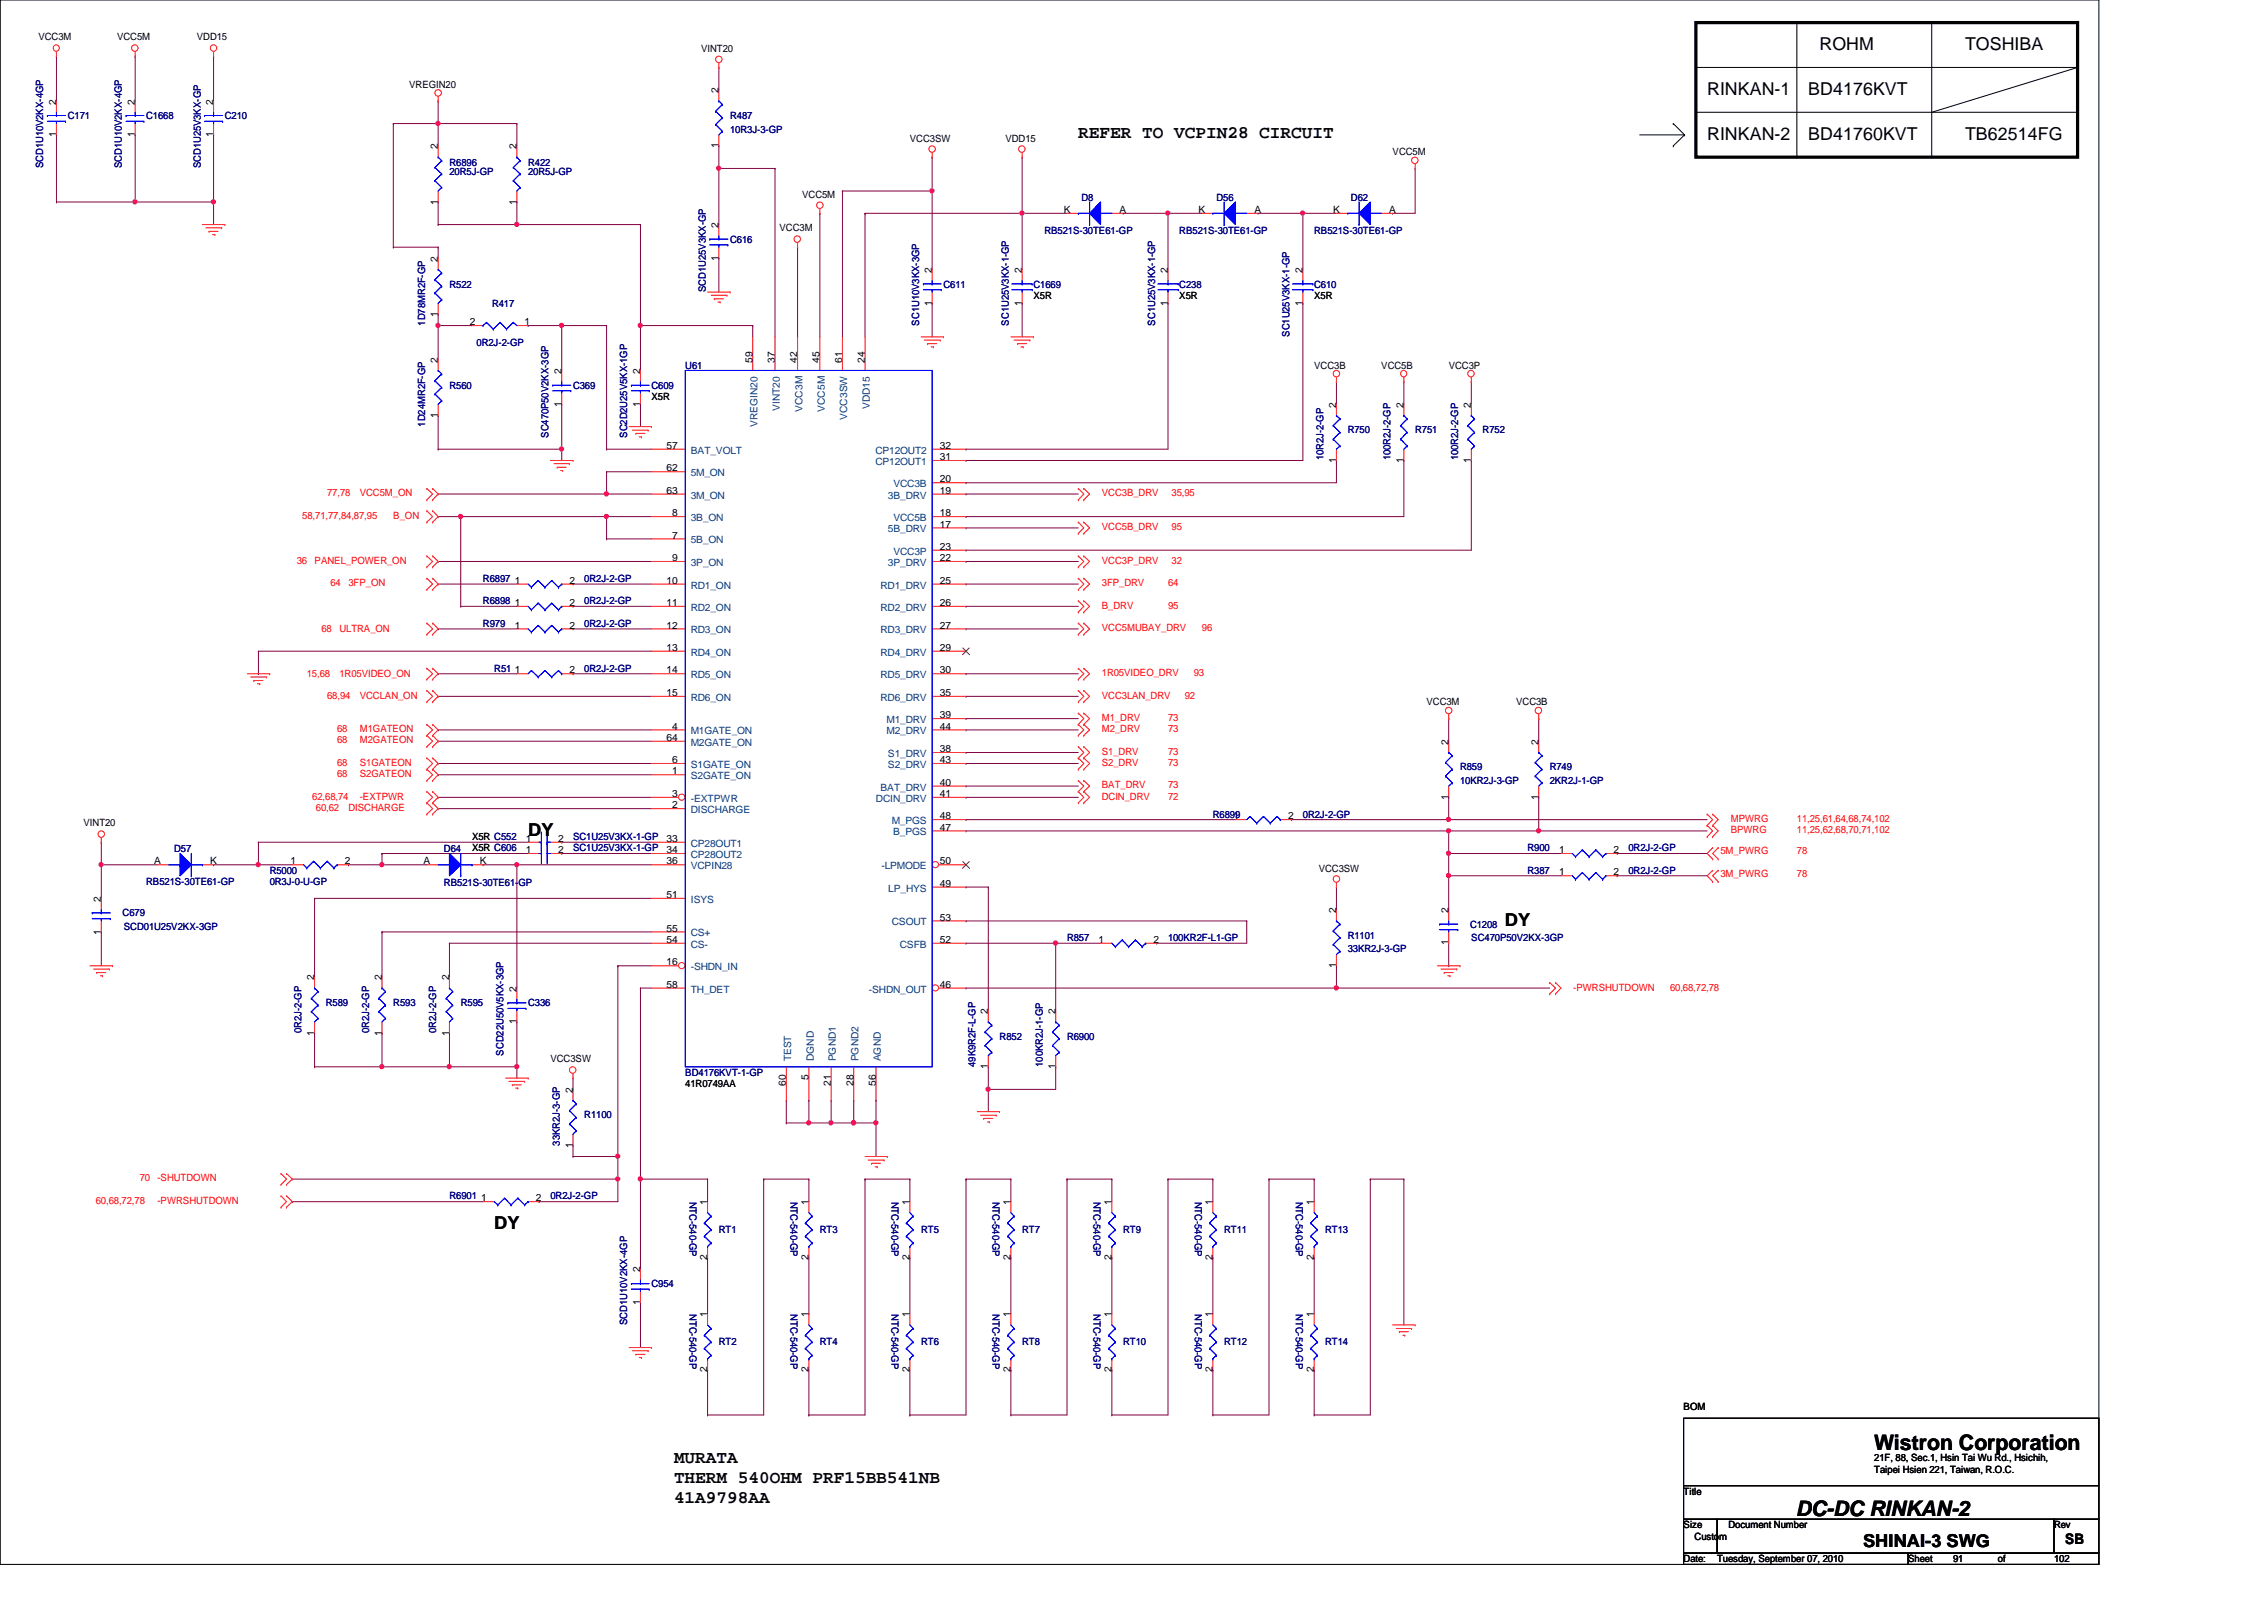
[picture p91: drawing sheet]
<svg xmlns="http://www.w3.org/2000/svg" width="297mm" height="210mm" viewBox="0 0 297 210" stroke-linecap="round" stroke-linejoin="round" font-family="sans-serif">
<defs><g id="words">
<g font-size="2.8">
<text x="245.9" y="190.2">Wistron Corporation</text>
<text x="235.6" y="198.9">DC-DC RINKAN-2</text>
</g>
<g font-size="2.3">
<text x="238.7" y="6.6">ROHM</text>
<text x="257.8" y="6.6">TOSHIBA</text>
<text x="224" y="12.5">RINKAN-1</text>
<text x="237.2" y="12.5">BD4176KVT</text>
<text x="141.5" y="18.1">REFER TO VCPIN28 CIRCUIT</text>
<text x="224" y="18.4">RINKAN-2</text>
<text x="237.2" y="18.4">BD41760KVT</text>
<text x="257.8" y="18.4">TB62514FG</text>
<text x="69.3" y="109.7">DY</text>
<text x="197.4" y="121.5">DY</text>
<text x="64.9" y="161.2">DY</text>
<text x="88.4" y="191.9">MURATA</text>
<text x="88.4" y="194.6">THERM 540OHM PRF15BB541NB</text>
<text x="88.4" y="197.2">41A9798AA</text>
<text x="244.4" y="202.9">SHINAI-3 SWG</text>
</g>
<text font-size="1.9" x="271" y="202.6">SB</text>
<g font-size="1.3">
<text x="5" y="5.3">VCC3M</text>
<text x="15.4" y="5.3">VCC5M</text>
<text x="25.8" y="5.3">VDD15</text>
<text x="53.7" y="11.5">VREGIN20</text>
<text x="92" y="6.8">VINT20</text>
<text x="7.4" y="18" transform="rotate(-90 7.4 18)">1</text>
<text x="7.4" y="13.7" transform="rotate(-90 7.4 13.7)">2</text>
<text x="17.7" y="18" transform="rotate(-90 17.7 18)">1</text>
<text x="17.7" y="13.7" transform="rotate(-90 17.7 13.7)">2</text>
<text x="28" y="18" transform="rotate(-90 28 18)">1</text>
<text x="28" y="13.7" transform="rotate(-90 28 13.7)">2</text>
<text x="94.3" y="12.2" transform="rotate(-90 94.3 12.2)">2</text>
<text x="57.4" y="19.6" transform="rotate(-90 57.4 19.6)">2</text>
<text x="67.8" y="19.6" transform="rotate(-90 67.8 19.6)">2</text>
<text x="94.3" y="19.5" transform="rotate(-90 94.3 19.5)">1</text>
<text x="119.4" y="18.6">VCC3SW</text>
<text x="131.9" y="18.6">VDD15</text>
<text x="182.7" y="20.3">VCC5M</text>
<text x="57.4" y="26.8" transform="rotate(-90 57.4 26.8)">1</text>
<text x="67.8" y="26.8" transform="rotate(-90 67.8 26.8)">1</text>
<text x="94.3" y="29.9" transform="rotate(-90 94.3 29.9)">2</text>
<text x="105.2" y="26">VCC5M</text>
<text x="139.6" y="27.9">K</text>
<text x="146.9" y="27.9">A</text>
<text x="157.2" y="27.9">K</text>
<text x="164.6" y="27.9">A</text>
<text x="174.9" y="27.9">K</text>
<text x="182.2" y="27.9">A</text>
<text x="57.4" y="34.3" transform="rotate(-90 57.4 34.3)">2</text>
<text x="94.3" y="34.2" transform="rotate(-90 94.3 34.2)">1</text>
<text x="102.3" y="30.4">VCC3M</text>
<text x="122.3" y="35.8" transform="rotate(-90 122.3 35.8)">2</text>
<text x="134.1" y="35.8" transform="rotate(-90 134.1 35.8)">2</text>
<text x="153.2" y="35.8" transform="rotate(-90 153.2 35.8)">2</text>
<text x="170.9" y="35.8" transform="rotate(-90 170.9 35.8)">2</text>
<text x="57.4" y="41.6" transform="rotate(-90 57.4 41.6)">1</text>
<text x="122.3" y="40.1" transform="rotate(-90 122.3 40.1)">1</text>
<text x="134.1" y="40.1" transform="rotate(-90 134.1 40.1)">1</text>
<text x="135.6" y="39.2">X5R</text>
<text x="153.2" y="40.1" transform="rotate(-90 153.2 40.1)">1</text>
<text x="154.7" y="39.2">X5R</text>
<text x="170.9" y="40.1" transform="rotate(-90 170.9 40.1)">1</text>
<text x="172.4" y="39.2">X5R</text>
<text x="57.4" y="47.6" transform="rotate(-90 57.4 47.6)">2</text>
<text x="61.6" y="42.7">2</text>
<text x="68.8" y="42.7">1</text>
<text x="98.7" y="47.6" transform="rotate(-90 98.7 47.6)">59</text>
<text x="101.6" y="47.6" transform="rotate(-90 101.6 47.6)">37</text>
<text x="104.6" y="47.6" transform="rotate(-90 104.6 47.6)">42</text>
<text x="107.5" y="47.6" transform="rotate(-90 107.5 47.6)">45</text>
<text x="110.5" y="47.6" transform="rotate(-90 110.5 47.6)">61</text>
<text x="113.5" y="47.6" transform="rotate(-90 113.5 47.6)">24</text>
<text x="73.7" y="53.3" transform="rotate(-90 73.7 53.3)">1</text>
<text x="73.7" y="49.1" transform="rotate(-90 73.7 49.1)">2</text>
<text x="84" y="53.3" transform="rotate(-90 84 53.3)">1</text>
<text x="84" y="49.1" transform="rotate(-90 84 49.1)">2</text>
<text x="85.5" y="52.5">X5R</text>
<text x="172.4" y="48.3">VCC3B</text>
<text x="175.3" y="53.5" transform="rotate(-90 175.3 53.5)">2</text>
<text x="181.2" y="48.3">VCC5B</text>
<text x="184.1" y="53.5" transform="rotate(-90 184.1 53.5)">2</text>
<text x="190.1" y="48.3">VCC3P</text>
<text x="193" y="53.5" transform="rotate(-90 193 53.5)">2</text>
<text x="57.4" y="54.8" transform="rotate(-90 57.4 54.8)">1</text>
<text x="87.5" y="58.9">57</text>
<text x="123.3" y="58.9">32</text>
<text x="87.5" y="61.8">62</text>
<text x="87.5" y="64.8">63</text>
<text x="123.3" y="63.3">20</text>
<text x="123.3" y="64.8">19</text>
<text x="123.3" y="60.4">31</text>
<text x="175.3" y="60.7" transform="rotate(-90 175.3 60.7)">1</text>
<text x="184.1" y="60.7" transform="rotate(-90 184.1 60.7)">1</text>
<text x="193" y="60.7" transform="rotate(-90 193 60.7)">1</text>
<text x="88.2" y="67.7">8</text>
<text x="88.2" y="70.7">7</text>
<text x="123.3" y="67.7">18</text>
<text x="123.3" y="69.2">17</text>
<text x="67.6" y="76.6">1</text>
<text x="74.7" y="76.6">2</text>
<text x="87.5" y="76.6">10</text>
<text x="88.2" y="73.6">9</text>
<text x="123.3" y="72.1">23</text>
<text x="123.3" y="73.6">22</text>
<text x="123.3" y="76.6">25</text>
<text x="67.6" y="79.5">1</text>
<text x="67.6" y="82.5">1</text>
<text x="74.7" y="79.5">2</text>
<text x="74.7" y="82.5">2</text>
<text x="87.5" y="79.5">11</text>
<text x="87.5" y="82.5">12</text>
<text x="123.3" y="79.5">26</text>
<text x="123.3" y="82.5">27</text>
<text x="67.6" y="88.3">1</text>
<text x="74.7" y="88.3">2</text>
<text x="87.5" y="85.4">13</text>
<text x="87.5" y="88.3">14</text>
<text x="123.3" y="85.4">29</text>
<text x="123.3" y="88.3">30</text>
<text x="87.5" y="91.3">15</text>
<text x="88.2" y="95.7">4</text>
<text x="123.3" y="94.2">39</text>
<text x="123.3" y="95.7">44</text>
<text x="123.3" y="91.3">35</text>
<text x="187.2" y="92.5">VCC3M</text>
<text x="198.9" y="92.5">VCC3B</text>
<text x="87.5" y="97.2">64</text>
<text x="88.2" y="100.1">6</text>
<text x="88.2" y="101.6">1</text>
<text x="123.3" y="98.7">38</text>
<text x="123.3" y="100.1">43</text>
<text x="190" y="97.7" transform="rotate(-90 190 97.7)">2</text>
<text x="201.8" y="97.7" transform="rotate(-90 201.8 97.7)">2</text>
<text x="88.2" y="104.6">3</text>
<text x="88.2" y="106">2</text>
<text x="123.3" y="107.5">48</text>
<text x="123.3" y="103.1">40</text>
<text x="123.3" y="104.6">41</text>
<text x="161.8" y="107.5">1</text>
<text x="169" y="107.5">2</text>
<text x="190" y="104.9" transform="rotate(-90 190 104.9)">1</text>
<text x="201.8" y="104.9" transform="rotate(-90 201.8 104.9)">1</text>
<text x="11" y="108.4">VINT20</text>
<text x="20.2" y="113.4">A</text>
<text x="27.6" y="113.4">K</text>
<text x="38.1" y="113.4">1</text>
<text x="45.3" y="113.4">2</text>
<text x="55.6" y="113.4">A</text>
<text x="61.9" y="110.2">X5R C552</text>
<text x="61.9" y="111.7">X5R C606</text>
<text x="62.9" y="113.4">K</text>
<text x="69" y="110.4">1</text>
<text x="69" y="111.9">1</text>
<text x="73.2" y="110.4">2</text>
<text x="73.2" y="111.9">2</text>
<text x="87.5" y="113.4">36</text>
<text x="87.5" y="110.4">33</text>
<text x="87.5" y="111.9">34</text>
<text x="123.3" y="109">47</text>
<text x="123.3" y="113.4">50</text>
<text x="204.6" y="111.9">1</text>
<text x="211.7" y="111.9">2</text>
<text x="13.2" y="118.3" transform="rotate(-90 13.2 118.3)">2</text>
<text x="87.5" y="117.8">51</text>
<text x="123.3" y="116.3">49</text>
<text x="173" y="114.3">VCC3SW</text>
<text x="175.3" y="119.8" transform="rotate(-90 175.3 119.8)">2</text>
<text x="190" y="119.8" transform="rotate(-90 190 119.8)">2</text>
<text x="204.6" y="114.9">1</text>
<text x="211.7" y="114.9">2</text>
<text x="13.2" y="122.6" transform="rotate(-90 13.2 122.6)">1</text>
<text x="87.5" y="122.2">55</text>
<text x="87.5" y="123.7">54</text>
<text x="123.3" y="120.8">53</text>
<text x="123.3" y="123.7">52</text>
<text x="144.1" y="123.7">1</text>
<text x="151.3" y="123.7">2</text>
<text x="190" y="124" transform="rotate(-90 190 124)">1</text>
<text x="41.2" y="128.6" transform="rotate(-90 41.2 128.6)">2</text>
<text x="50.1" y="128.6" transform="rotate(-90 50.1 128.6)">2</text>
<text x="58.9" y="128.6" transform="rotate(-90 58.9 128.6)">2</text>
<text x="67.8" y="130.1" transform="rotate(-90 67.8 130.1)">2</text>
<text x="87.5" y="129.6">58</text>
<text x="87.5" y="126.7">16</text>
<text x="123.3" y="129.6">46</text>
<text x="175.3" y="127" transform="rotate(-90 175.3 127)">1</text>
<text x="41.2" y="135.8" transform="rotate(-90 41.2 135.8)">1</text>
<text x="50.1" y="135.8" transform="rotate(-90 50.1 135.8)">1</text>
<text x="58.9" y="135.8" transform="rotate(-90 58.9 135.8)">1</text>
<text x="67.8" y="134.4" transform="rotate(-90 67.8 134.4)">1</text>
<text x="129.6" y="133.1" transform="rotate(-90 129.6 133.1)">2</text>
<text x="138.5" y="133.1" transform="rotate(-90 138.5 133.1)">2</text>
<text x="72.2" y="139.4">VCC3SW</text>
<text x="75.1" y="143.3" transform="rotate(-90 75.1 143.3)">2</text>
<text x="89.9" y="142.6">41R0749AA</text>
<text x="103.1" y="142.5" transform="rotate(-90 103.1 142.5)">60</text>
<text x="106.1" y="141.7" transform="rotate(-90 106.1 141.7)">5</text>
<text x="109" y="142.5" transform="rotate(-90 109 142.5)">21</text>
<text x="112" y="142.5" transform="rotate(-90 112 142.5)">28</text>
<text x="114.9" y="142.5" transform="rotate(-90 114.9 142.5)">56</text>
<text x="129.6" y="140.3" transform="rotate(-90 129.6 140.3)">1</text>
<text x="138.5" y="140.3" transform="rotate(-90 138.5 140.3)">1</text>
<text x="75.1" y="150.6" transform="rotate(-90 75.1 150.6)">1</text>
<text x="63.1" y="157.6">1</text>
<text x="70.3" y="157.6">2</text>
<text x="92.8" y="158.1" transform="rotate(-90 92.8 158.1)">1</text>
<text x="106.1" y="158.1" transform="rotate(-90 106.1 158.1)">1</text>
<text x="119.3" y="158.1" transform="rotate(-90 119.3 158.1)">1</text>
<text x="132.6" y="158.1" transform="rotate(-90 132.6 158.1)">1</text>
<text x="145.8" y="158.1" transform="rotate(-90 145.8 158.1)">1</text>
<text x="159.1" y="158.1" transform="rotate(-90 159.1 158.1)">1</text>
<text x="172.4" y="158.1" transform="rotate(-90 172.4 158.1)">1</text>
<text x="84" y="166.9" transform="rotate(-90 84 166.9)">2</text>
<text x="92.8" y="165.3" transform="rotate(-90 92.8 165.3)">2</text>
<text x="106.1" y="165.3" transform="rotate(-90 106.1 165.3)">2</text>
<text x="119.3" y="165.3" transform="rotate(-90 119.3 165.3)">2</text>
<text x="132.6" y="165.3" transform="rotate(-90 132.6 165.3)">2</text>
<text x="145.8" y="165.3" transform="rotate(-90 145.8 165.3)">2</text>
<text x="159.1" y="165.3" transform="rotate(-90 159.1 165.3)">2</text>
<text x="172.4" y="165.3" transform="rotate(-90 172.4 165.3)">2</text>
<text x="84" y="171.2" transform="rotate(-90 84 171.2)">1</text>
<text x="92.8" y="172.8" transform="rotate(-90 92.8 172.8)">1</text>
<text x="106.1" y="172.8" transform="rotate(-90 106.1 172.8)">1</text>
<text x="119.3" y="172.8" transform="rotate(-90 119.3 172.8)">1</text>
<text x="132.6" y="172.8" transform="rotate(-90 132.6 172.8)">1</text>
<text x="145.8" y="172.8" transform="rotate(-90 145.8 172.8)">1</text>
<text x="159.1" y="172.8" transform="rotate(-90 159.1 172.8)">1</text>
<text x="172.4" y="172.8" transform="rotate(-90 172.4 172.8)">1</text>
<text x="92.8" y="180" transform="rotate(-90 92.8 180)">2</text>
<text x="106.1" y="180" transform="rotate(-90 106.1 180)">2</text>
<text x="119.3" y="180" transform="rotate(-90 119.3 180)">2</text>
<text x="132.6" y="180" transform="rotate(-90 132.6 180)">2</text>
<text x="145.8" y="180" transform="rotate(-90 145.8 180)">2</text>
<text x="159.1" y="180" transform="rotate(-90 159.1 180)">2</text>
<text x="172.4" y="180" transform="rotate(-90 172.4 180)">2</text>
<text x="220.9" y="185">BOM</text>
<text x="245.9" y="191.7">21F, 88, Sec.1, Hsin Tai Wu Rd., Hsichih,</text>
<text x="220.9" y="196.1">Title</text>
<text x="245.9" y="193.2">Taipei Hsien 221, Taiwan, R.O.C.</text>
<text x="220.9" y="200.5">Size</text>
<text x="222.3" y="202">Custom</text>
<text x="226.8" y="200.5">Document Number</text>
<text x="269.5" y="200.5">Rev</text>
<text x="220.9" y="204.9">Date:</text>
<text x="225.3" y="204.9">Tuesday, September 07, 2010</text>
<text x="250.4" y="204.9">Sheet</text>
<text x="256.2" y="204.9">91</text>
<text x="262.1" y="204.9">of</text>
<text x="269.5" y="204.9">102</text>
</g>
<g font-size="1.3" fill="#000080">
<text x="8.9" y="15.6">C171</text>
<text x="19.2" y="15.6">C1668</text>
<text x="29.5" y="15.6">C210</text>
<text x="95.8" y="15.6">R487</text>
<text x="95.8" y="17.4">10R3J-3-GP</text>
<text x="5.7" y="22.1" transform="rotate(-90 5.7 22.1)">SCD1U10V2KX-4GP</text>
<text x="16" y="22.1" transform="rotate(-90 16 22.1)">SCD1U10V2KX-4GP</text>
<text x="26.3" y="22.1" transform="rotate(-90 26.3 22.1)">SCD1U25V3KX-GP</text>
<text x="59" y="21.8">R6896</text>
<text x="59" y="23">20R5J-GP</text>
<text x="69.3" y="21.8">R422</text>
<text x="69.3" y="23">20R5J-GP</text>
<text x="141.9" y="26.4">D8</text>
<text x="159.6" y="26.4">D56</text>
<text x="177.2" y="26.4">D62</text>
<text x="95.8" y="31.8">C616</text>
<text x="137" y="30.6">RB521S-30TE61-GP</text>
<text x="154.7" y="30.6">RB521S-30TE61-GP</text>
<text x="172.4" y="30.6">RB521S-30TE61-GP</text>
<text x="59" y="37.7">R522</text>
<text x="64.6" y="40.2">R417</text>
<text x="92.6" y="38.3" transform="rotate(-90 92.6 38.3)">SCD1U25V3KX-GP</text>
<text x="123.8" y="37.7">C611</text>
<text x="135.6" y="37.7">C1669</text>
<text x="154.7" y="37.7">C238</text>
<text x="172.4" y="37.7">C610</text>
<text x="55.8" y="42.7" transform="rotate(-90 55.8 42.7)">1D78MR2F-GP</text>
<text x="62.5" y="45.4">0R2J-2-GP</text>
<text x="120.6" y="42.7" transform="rotate(-90 120.6 42.7)">SC1U10V3KX-3GP</text>
<text x="132.4" y="42.7" transform="rotate(-90 132.4 42.7)">SC1U25V3KX-1-GP</text>
<text x="151.6" y="42.7" transform="rotate(-90 151.6 42.7)">SC1U25V3KX-1-GP</text>
<text x="169.2" y="44.2" transform="rotate(-90 169.2 44.2)">SC1U25V3KX-1-GP</text>
<text x="59" y="51">R560</text>
<text x="75.2" y="51">C369</text>
<text x="85.5" y="51">C609</text>
<text x="89.9" y="48.3">U61</text>
<text x="55.8" y="56" transform="rotate(-90 55.8 56)">1D24MR2F-GP</text>
<text x="72" y="57.4" transform="rotate(-90 72 57.4)">SC470P50V2KX-3GP</text>
<text x="82.3" y="57.4" transform="rotate(-90 82.3 57.4)">SC2D2U25V5KX-1GP</text>
<text x="176.8" y="56.9">R750</text>
<text x="185.7" y="56.9">R751</text>
<text x="194.5" y="56.9">R752</text>
<text x="173.6" y="60.4" transform="rotate(-90 173.6 60.4)">10R2J-2-GP</text>
<text x="182.5" y="60.4" transform="rotate(-90 182.5 60.4)">100R2J-2-GP</text>
<text x="191.3" y="60.4" transform="rotate(-90 191.3 60.4)">100R2J-2-GP</text>
<text x="63.4" y="76.3">R6897</text>
<text x="76.7" y="76.3">0R2J-2-GP</text>
<text x="63.4" y="79.2">R6898</text>
<text x="63.4" y="82.2">R979</text>
<text x="76.7" y="79.2">0R2J-2-GP</text>
<text x="76.7" y="82.2">0R2J-2-GP</text>
<text x="64.9" y="88.1">R51</text>
<text x="76.7" y="88.1">0R2J-2-GP</text>
<text x="191.6" y="101">R859</text>
<text x="203.3" y="101">R749</text>
<text x="159.1" y="107.3">R6899</text>
<text x="170.9" y="107.3">0R2J-2-GP</text>
<text x="191.6" y="102.8">10KR2J-3-GP</text>
<text x="203.3" y="102.8">2KR2J-1-GP</text>
<text x="22.9" y="111.8">D57</text>
<text x="58.2" y="111.8">D64</text>
<text x="75.2" y="110.2">SC1U25V3KX-1-GP</text>
<text x="75.2" y="111.7">SC1U25V3KX-1-GP</text>
<text x="200.4" y="111.7">R900</text>
<text x="213.7" y="111.7">0R2J-2-GP</text>
<text x="19.2" y="116.1">RB521S-30TE61-GP</text>
<text x="35.4" y="114.6">R5000</text>
<text x="35.4" y="116.1">0R3J-0-U-GP</text>
<text x="58.2" y="116.2">RB521S-30TE61-GP</text>
<text x="200.4" y="114.6">R387</text>
<text x="213.7" y="114.6">0R2J-2-GP</text>
<text x="16.1" y="120.2">C679</text>
<text x="16.3" y="122">SCD01U25V2KX-3GP</text>
<text x="140" y="123.4">R857</text>
<text x="153.2" y="123.4">100KR2F-L1-GP</text>
<text x="176.8" y="123.1">R1101</text>
<text x="176.8" y="124.9">33KR2J-3-GP</text>
<text x="192.9" y="121.7">C1208</text>
<text x="193" y="123.4">SC470P50V2KX-3GP</text>
<text x="42.8" y="132">R589</text>
<text x="51.6" y="132">R593</text>
<text x="60.4" y="132">R595</text>
<text x="69.3" y="132">C336</text>
<text x="39.6" y="135.6" transform="rotate(-90 39.6 135.6)">0R2J-2-GP</text>
<text x="48.4" y="135.6" transform="rotate(-90 48.4 135.6)">0R2J-2-GP</text>
<text x="57.2" y="135.6" transform="rotate(-90 57.2 135.6)">0R2J-2-GP</text>
<text x="131.1" y="136.4">R852</text>
<text x="140" y="136.4">R6900</text>
<text x="66.1" y="138.5" transform="rotate(-90 66.1 138.5)">SCD22U50V5KX-3GP</text>
<text x="89.9" y="141.1">BD4176KVT-1-GP</text>
<text x="128" y="140" transform="rotate(-90 128 140)">49K9R2F-L-GP</text>
<text x="136.8" y="140" transform="rotate(-90 136.8 140)">100KR2J-1-GP</text>
<text x="76.7" y="146.7">R1100</text>
<text x="73.4" y="150.3" transform="rotate(-90 73.4 150.3)">33KR2J-3-GP</text>
<text x="59" y="157.4">R6901</text>
<text x="72.2" y="157.4">0R2J-2-GP</text>
<text x="90.5" y="157.6" transform="rotate(90 90.5 157.6)">NTC-540-GP</text>
<text x="94.3" y="161.8">RT1</text>
<text x="103.7" y="157.6" transform="rotate(90 103.7 157.6)">NTC-540-GP</text>
<text x="107.6" y="161.8">RT3</text>
<text x="117" y="157.6" transform="rotate(90 117 157.6)">NTC-540-GP</text>
<text x="120.9" y="161.8">RT5</text>
<text x="130.2" y="157.6" transform="rotate(90 130.2 157.6)">NTC-540-GP</text>
<text x="134.1" y="161.8">RT7</text>
<text x="143.5" y="157.6" transform="rotate(90 143.5 157.6)">NTC-540-GP</text>
<text x="147.4" y="161.8">RT9</text>
<text x="156.8" y="157.6" transform="rotate(90 156.8 157.6)">NTC-540-GP</text>
<text x="160.6" y="161.8">RT11</text>
<text x="170" y="157.6" transform="rotate(90 170 157.6)">NTC-540-GP</text>
<text x="173.9" y="161.8">RT13</text>
<text x="82.3" y="173.8" transform="rotate(-90 82.3 173.8)">SCD1U10V2KX-4GP</text>
<text x="85.5" y="168.8">C954</text>
<text x="90.5" y="172.4" transform="rotate(90 90.5 172.4)">NTC-540-GP</text>
<text x="103.7" y="172.4" transform="rotate(90 103.7 172.4)">NTC-540-GP</text>
<text x="117" y="172.4" transform="rotate(90 117 172.4)">NTC-540-GP</text>
<text x="130.2" y="172.4" transform="rotate(90 130.2 172.4)">NTC-540-GP</text>
<text x="143.5" y="172.4" transform="rotate(90 143.5 172.4)">NTC-540-GP</text>
<text x="156.8" y="172.4" transform="rotate(90 156.8 172.4)">NTC-540-GP</text>
<text x="170" y="172.4" transform="rotate(90 170 172.4)">NTC-540-GP</text>
<text x="94.3" y="176.5">RT2</text>
<text x="107.6" y="176.5">RT4</text>
<text x="120.9" y="176.5">RT6</text>
<text x="134.1" y="176.5">RT8</text>
<text x="147.4" y="176.5">RT10</text>
<text x="160.6" y="176.5">RT12</text>
<text x="173.9" y="176.5">RT14</text>
</g>
<g font-size="1.3" fill="#004080">
<text x="102.3" y="53.9" transform="rotate(-90 102.3 53.9)">VINT20</text>
<text x="114.1" y="53.7" transform="rotate(-90 114.1 53.7)">VDD15</text>
<text x="90.6" y="59.5">BAT_VOLT</text>
<text x="99.4" y="56" transform="rotate(-90 99.4 56)">VREGIN20</text>
<text x="105.3" y="54" transform="rotate(-90 105.3 54)">VCC3M</text>
<text x="108.2" y="54" transform="rotate(-90 108.2 54)">VCC5M</text>
<text x="111.2" y="55.1" transform="rotate(-90 111.2 55.1)">VCC3SW</text>
<text x="114.8" y="59.5">CP12OUT2</text>
<text x="90.6" y="62.5">5M_ON</text>
<text x="90.6" y="65.4">3M_ON</text>
<text x="114.8" y="61">CP12OUT1</text>
<text x="116.5" y="65.4">3B_DRV</text>
<text x="117.2" y="63.9">VCC3B</text>
<text x="90.6" y="68.4">3B_ON</text>
<text x="90.6" y="71.3">5B_ON</text>
<text x="116.5" y="69.8">5B_DRV</text>
<text x="117.2" y="68.4">VCC5B</text>
<text x="90.6" y="74.3">3P_ON</text>
<text x="90.6" y="77.2">RD1_ON</text>
<text x="115.5" y="77.2">RD1_DRV</text>
<text x="116.5" y="74.3">3P_DRV</text>
<text x="117.2" y="72.8">VCC3P</text>
<text x="90.6" y="80.1">RD2_ON</text>
<text x="90.6" y="83.1">RD3_ON</text>
<text x="115.5" y="80.1">RD2_DRV</text>
<text x="115.5" y="83.1">RD3_DRV</text>
<text x="90.6" y="86">RD4_ON</text>
<text x="90.6" y="89">RD5_ON</text>
<text x="115.5" y="86">RD4_DRV</text>
<text x="115.5" y="89">RD5_DRV</text>
<text x="90.6" y="91.9">RD6_ON</text>
<text x="115.5" y="91.9">RD6_DRV</text>
<text x="116.3" y="94.9">M1_DRV</text>
<text x="90.6" y="96.4">M1GATE_ON</text>
<text x="90.6" y="97.8">M2GATE_ON</text>
<text x="90.6" y="100.8">S1GATE_ON</text>
<text x="116.3" y="96.4">M2_DRV</text>
<text x="116.5" y="99.3">S1_DRV</text>
<text x="116.5" y="100.8">S2_DRV</text>
<text x="90.6" y="102.2">S2GATE_ON</text>
<text x="90.6" y="105.2">-EXTPWR</text>
<text x="90.6" y="106.7">DISCHARGE</text>
<text x="114.9" y="105.2">DCIN_DRV</text>
<text x="115.5" y="103.7">BAT_DRV</text>
<text x="90.6" y="111.1">CP28OUT1</text>
<text x="90.6" y="112.6">CP28OUT2</text>
<text x="117" y="108.1">M_PGS</text>
<text x="117.2" y="109.6">B_PGS</text>
<text x="90.6" y="114">VCPIN28</text>
<text x="90.6" y="118.4">ISYS</text>
<text x="115.7" y="114">-LPMODE</text>
<text x="116.5" y="117">LP_HYS</text>
<text x="90.6" y="122.9">CS+</text>
<text x="90.6" y="124.3">CS-</text>
<text x="117" y="121.4">CSOUT</text>
<text x="118.1" y="124.3">CSFB</text>
<text x="90.6" y="130.2">TH_DET</text>
<text x="90.6" y="127.3">-SHDN_IN</text>
<text x="114" y="130.2">-SHDN_OUT</text>
<text x="103.8" y="139.2" transform="rotate(-90 103.8 139.2)">TEST</text>
<text x="106.8" y="139.2" transform="rotate(-90 106.8 139.2)">DGND</text>
<text x="109.7" y="139.2" transform="rotate(-90 109.7 139.2)">PGND1</text>
<text x="112.6" y="139.2" transform="rotate(-90 112.6 139.2)">PGND2</text>
<text x="115.6" y="139.2" transform="rotate(-90 115.6 139.2)">AGND</text>
</g>
<g font-size="1.3" fill="#f00">
<text x="42.9" y="65.1">77,78</text>
<text x="47.2" y="65.1">VCC5M_ON</text>
<text x="144.6" y="65.1">VCC3B_DRV</text>
<text x="153.7" y="65.1">35,95</text>
<text x="39.7" y="68.1">58,71,77,84,87,95</text>
<text x="51.6" y="68.1">B_ON</text>
<text x="144.6" y="69.6">VCC5B_DRV</text>
<text x="153.7" y="69.6">95</text>
<text x="38.9" y="74">36</text>
<text x="41.3" y="74">PANEL_POWER_ON</text>
<text x="43.3" y="76.9">64</text>
<text x="45.7" y="76.9">3FP_ON</text>
<text x="144.6" y="74">VCC3P_DRV</text>
<text x="144.6" y="76.9">3FP_DRV</text>
<text x="153.2" y="76.9">64</text>
<text x="153.7" y="74">32</text>
<text x="42.2" y="82.9">68</text>
<text x="44.5" y="82.9">ULTRA_ON</text>
<text x="144.6" y="79.8">B_DRV</text>
<text x="144.6" y="82.8">VCC5MUBAY_DRV</text>
<text x="153.2" y="79.8">95</text>
<text x="157.7" y="82.8">96</text>
<text x="40.3" y="88.9">15,68</text>
<text x="44.5" y="88.9">1R05VIDEO_ON</text>
<text x="144.6" y="88.7">1R05VIDEO_DRV</text>
<text x="156.6" y="88.7">93</text>
<text x="42.9" y="91.7">68,94</text>
<text x="47.2" y="91.7">VCCLAN_ON</text>
<text x="144.6" y="91.7">VCC3LAN_DRV</text>
<text x="144.6" y="94.6">M1_DRV</text>
<text x="153.2" y="94.6">73</text>
<text x="155.4" y="91.7">92</text>
<text x="44.2" y="96.1">68</text>
<text x="44.2" y="97.5">68</text>
<text x="44.2" y="100.5">68</text>
<text x="44.2" y="101.9">68</text>
<text x="47.2" y="96.1">M1GATEON</text>
<text x="47.2" y="97.5">M2GATEON</text>
<text x="47.2" y="100.5">S1GATEON</text>
<text x="47.2" y="101.9">S2GATEON</text>
<text x="144.6" y="96.1">M2_DRV</text>
<text x="144.6" y="99">S1_DRV</text>
<text x="144.6" y="100.5">S2_DRV</text>
<text x="153.2" y="96.1">73</text>
<text x="153.2" y="99">73</text>
<text x="153.2" y="100.5">73</text>
<text x="41" y="104.9">62,68,74</text>
<text x="41.4" y="106.4">60,62</text>
<text x="45.7" y="106.4">DISCHARGE</text>
<text x="47.2" y="104.9">-EXTPWR</text>
<text x="144.6" y="104.9">DCIN_DRV</text>
<text x="144.6" y="103.4">BAT_DRV</text>
<text x="153.2" y="103.4">73</text>
<text x="153.2" y="104.9">72</text>
<text x="227.1" y="107.9">MPWRG</text>
<text x="235.8" y="107.9">11,25,61,64,68,74,102</text>
<text x="225.7" y="112.1">5M_PWRG</text>
<text x="227.1" y="109.3">BPWRG</text>
<text x="235.8" y="109.3">11,25,62,68,70,71,102</text>
<text x="235.8" y="112.1">78</text>
<text x="225.7" y="115.1">3M_PWRG</text>
<text x="235.8" y="115.1">78</text>
<text x="206.4" y="130">-PWRSHUTDOWN</text>
<text x="219.1" y="130">60,68,72,78</text>
<text x="18.3" y="155">70</text>
<text x="20.7" y="155">-SHUTDOWN</text>
<text x="12.6" y="157.9">60,68,72,78</text>
<text x="20.7" y="157.9">-PWRSHUTDOWN</text>
</g>
</g></defs>
<path d="M0 0h275.4v205.2h-275.4z" fill="none" stroke="#000" stroke-width=".13"/>
<g fill="none" stroke="#800040" stroke-width=".13">
<path d="M57.5 26.5h.1M57.5 26.5v3M79.6 58.9h.1M79.6 58.9h5.9M41.3 117.9h.1M41.3 117.9h44.2M63.4 113.5h.1M63.4 113.5h4.4M126.7 103.1h.1M126.7 104.6h.1M126.7 116.4h.1M126.7 103.1h14.8"/>
<path d="M126.7 104.6h14.8M126.7 116.4h3M129.7 116.4h.1M129.7 116.4v16.2M50.1 122.3h.1M50.1 122.3h35.4M138.5 123.7h.1M138.5 123.7v8.9"/>
</g>
<circle cx="138.5" cy="123.7" r=".29" fill="#f0f"/>
<circle cx="138.5" cy="123.7" r=".29" fill="none" stroke="#f0f" stroke-width=".13"/>
<path d="M13.3 113.5h.1M13.3 113.5h7.4" fill="none" stroke="#800040" stroke-width=".13"/>
<circle cx="13.3" cy="113.4" r=".29" fill="#f0f"/>
<circle cx="13.3" cy="113.4" r=".29" fill="none" stroke="#f0f" stroke-width=".13"/>
<path d="M201.9 109h.1M201.9 109h22.1M132.6 185.6h.1M132.6 185.6h7.4" fill="none" stroke="#800040" stroke-width=".13"/>
<circle cx="201.9" cy="109" r=".29" fill="#f0f"/>
<circle cx="201.9" cy="109" r=".29" fill="none" stroke="#f0f" stroke-width=".13"/>
<path d="M190.1 107.5h.1M190.1 107.5h33.9" fill="none" stroke="#800040" stroke-width=".13"/>
<circle cx="190" cy="107.5" r=".29" fill="#f0f"/>
<circle cx="190" cy="107.5" r=".29" fill="none" stroke="#f0f" stroke-width=".13"/>
<g fill="none" stroke="#800040" stroke-width=".13">
<path d="M73.7 42.7h.1M73.7 42.7v5.9M190.1 94.3h.1M190.1 94.3v2.9M201.9 94.3h.1M201.9 94.3v2.9M13.3 110.5h.1M13.3 110.5v3M126.7 107.5h.1M126.7 107.5h35.4M169.5 107.5h.1M190.1 104.6h.1"/>
<path d="M190.1 104.6v2.9h-20.6M201.9 104.6h.1M201.9 104.6v4.4M59 123.7h.1M59 123.7h26.5M84 129.6h.1M84 129.6h1.5M140 154.7h.1M140 154.7v30.9"/>
</g>
<circle cx="73.7" cy="42.7" r=".29" fill="#f0f"/>
<circle cx="73.7" cy="42.7" r=".29" fill="none" stroke="#f0f" stroke-width=".13"/>
<path d="M84 129.6h.1M84 129.6v25.1M84 154.7h.1M84 154.7h8.8M129.7 142.9h.1M129.7 142.9h8.8" fill="none" stroke="#800040" stroke-width=".13"/>
<circle cx="129.6" cy="142.9" r=".29" fill="#f0f"/>
<circle cx="129.6" cy="142.9" r=".29" fill="none" stroke="#f0f" stroke-width=".13"/>
<path d="M57.5 42.7h.1M57.5 42.7v4.5M129.7 140h.1M129.7 140v5.8M129.7 142.9h.1" fill="none" stroke="#800040" stroke-width=".13"/>
<circle cx="57.5" cy="42.7" r=".29" fill="#f0f"/>
<circle cx="57.5" cy="42.7" r=".29" fill="none" stroke="#f0f" stroke-width=".13"/>
<g fill="none" stroke="#800040" stroke-width=".13">
<path d="M57.5 58.9h.1M57.5 58.9h16.2M73.7 58.9h.1M73.7 53h.1M73.7 53v7.4M57.5 82.5h.1M57.5 82.5h10.3M75.2 82.5h.1M75.2 82.5h10.3M13.3 113.5h.1M13.3 113.5v4.4M138.5 123.7h.1"/>
<path d="M138.5 123.7h5.9M92.8 154.7h.1M92.8 154.7v2.9"/>
</g>
<circle cx="73.7" cy="58.9" r=".29" fill="#f0f"/>
<circle cx="73.7" cy="58.9" r=".29" fill="none" stroke="#f0f" stroke-width=".13"/>
<path d="M190.1 112h.1M190.1 114.9h.1M190.1 112v2.9M190.1 114.9h14.7M13.3 122.3h.1M13.3 122.3v4.4" fill="none" stroke="#800040" stroke-width=".13"/>
<circle cx="190" cy="114.9" r=".29" fill="#f0f"/>
<circle cx="190" cy="114.9" r=".29" fill="none" stroke="#f0f" stroke-width=".13"/>
<path d="M33.9 85.4h.1M33.9 85.4h51.6M126.7 109h.1M126.7 109h63.4M212.2 114.9h.1M212.2 114.9h11.8M81.1 126.7h.1M81.1 126.7h4.4M138.5 140h.1M138.5 140v2.9M81.1 151.7h.1M81.1 151.7v3" fill="none" stroke="#800040" stroke-width=".13"/>
<circle cx="81" cy="151.7" r=".29" fill="#f0f"/>
<circle cx="81" cy="151.7" r=".29" fill="none" stroke="#f0f" stroke-width=".13"/>
<path d="M73.7 110.5h.1M73.7 112h.1M73.7 110.5h11.8M73.7 112h11.8M190.1 126.7h.1M190.1 123.7v3M38.4 154.7h.1M38.4 154.7h42.7M70.7 157.6h.1M70.7 157.6h10.4M140 154.7h.1M140 154.7h5.9" fill="none" stroke="#800040" stroke-width=".13"/>
<circle cx="81" cy="154.7" r=".29" fill="#f0f"/>
<circle cx="81" cy="154.7" r=".29" fill="none" stroke="#f0f" stroke-width=".13"/>
<path d="M81.1 154.7h.1M81.1 154.7v2.9M109 144.4h.1M109 147.3h.1M109 144.4v2.9M109 147.3h3" fill="none" stroke="#800040" stroke-width=".13"/>
<circle cx="112" cy="147.3" r=".29" fill="#f0f"/>
<circle cx="112" cy="147.3" r=".29" fill="none" stroke="#f0f" stroke-width=".13"/>
<circle cx="109" cy="147.3" r=".29" fill="#f0f"/>
<circle cx="109" cy="147.3" r=".29" fill="none" stroke="#f0f" stroke-width=".13"/>
<path d="M103.2 144.4h.1M103.2 144.4v2.9M106.1 144.4h.1M106.1 147.3h.1M106.1 144.4v2.9M106.1 147.3h2.9M114.9 144.4h.1M114.9 144.4v2.9M145.9 154.7h.1M145.9 154.7v2.9" fill="none" stroke="#800040" stroke-width=".13"/>
<circle cx="106.1" cy="147.3" r=".29" fill="#f0f"/>
<circle cx="106.1" cy="147.3" r=".29" fill="none" stroke="#f0f" stroke-width=".13"/>
<path d="M103.2 147.3h.1M103.2 147.3h2.9M114.9 147.3h.1M114.9 147.3v4.4" fill="none" stroke="#800040" stroke-width=".13"/>
<circle cx="114.9" cy="147.3" r=".29" fill="#f0f"/>
<circle cx="114.9" cy="147.3" r=".29" fill="none" stroke="#f0f" stroke-width=".13"/>
<path d="M112 144.4h.1M112 147.3h.1M112 144.4v2.9M112 147.3h2.9" fill="none" stroke="#800040" stroke-width=".13"/>
<circle cx="112" cy="147.3" r=".29" fill="#f0f"/>
<circle cx="112" cy="147.3" r=".29" fill="none" stroke="#f0f" stroke-width=".13"/>
<g fill="none" stroke="#800040" stroke-width=".13">
<path d="M104.6 32.4h.1M104.6 32.4v11.8M107.6 28h.1M107.6 28v16.2M110.5 25.1h.1M110.5 25.1v19.1M110.5 25.1h11.8M113.5 28h.1M113.5 28v16.2M122.3 20.6h.1M122.3 39.8h.1M122.3 25.1h.1"/>
<path d="M122.3 20.6v14.7M122.3 39.8v4.4M175.3 50.1h.1M175.3 50.1v2.9M184.2 50.1h.1M184.2 50.1v2.9M193 50.1h.1M193 50.1v2.9M126.7 72.2h.1M126.7 63.3h.1M126.7 67.8h.1M175.3 60.4h.1"/>
<path d="M175.3 60.4v2.9h-48.6M184.2 60.4h.1M184.2 60.4v7.4h-57.5M193 60.4h.1M193 60.4v11.8h-66.3M75.2 151.7h.1M75.2 151.7h5.9M145.9 165h.1M145.9 165v7.4"/>
</g>
<circle cx="122.3" cy="25" r=".29" fill="#f0f"/>
<circle cx="122.3" cy="25" r=".29" fill="none" stroke="#f0f" stroke-width=".13"/>
<g fill="none" stroke="#800040" stroke-width=".13">
<path d="M113.5 28h.1M113.5 28h20.6M153.2 28h.1M153.2 28h4.5M182.7 28h.1M182.7 28h3M126.7 69.3h.1M126.7 73.7h.1M126.7 64.8h.1M126.7 69.3h14.8M126.7 73.7h14.8M126.7 64.8h14.8"/>
<path d="M75.2 150.3h.1M75.2 150.3v1.4M145.9 179.7h.1M145.9 179.7v5.9"/>
</g>
<circle cx="153.2" cy="28" r=".29" fill="#f0f"/>
<circle cx="153.2" cy="28" r=".29" fill="none" stroke="#f0f" stroke-width=".13"/>
<path d="M134.1 28h.1M134.1 28h5.9" fill="none" stroke="#800040" stroke-width=".13"/>
<circle cx="134.1" cy="28" r=".29" fill="#f0f"/>
<circle cx="134.1" cy="28" r=".29" fill="none" stroke="#f0f" stroke-width=".13"/>
<path d="M134.1 28h.1M134.1 20.6h.1M134.1 20.6v14.7M153.2 28h.1M153.2 28v7.3M165.1 28h.1M165.1 28h5.8M170.9 39.8h.1M170.9 28h.1M170.9 28v7.3M170.9 39.8v20.6" fill="none" stroke="#800040" stroke-width=".13"/>
<circle cx="170.9" cy="28" r=".29" fill="#f0f"/>
<circle cx="170.9" cy="28" r=".29" fill="none" stroke="#f0f" stroke-width=".13"/>
<g fill="none" stroke="#800040" stroke-width=".13">
<path d="M7.4 7.4h.1M7.4 17.7h.1M7.4 7.4v5.9M7.4 17.7v8.8M17.7 7.4h.1M17.7 17.7h.1M17.7 7.4v5.9M17.7 17.7v8.8h-10.3M7.4 26.5h.1M28 26.5h.1M28 26.5v3M134.1 39.8h.1"/>
<path d="M134.1 39.8v4.4M147.4 28h.1M147.4 28h5.8M153.2 39.8h.1M153.2 39.8v19.1h-26.5M170.9 28h.1M170.9 28h4.4M185.7 22.1h.1M185.7 22.1v5.9M126.7 58.9h.1M126.7 60.4h.1M126.7 76.6h.1"/>
<path d="M126.7 79.5h.1M126.7 60.4h44.2M126.7 76.6h14.8M126.7 79.5h14.8M57.5 91.4h.1M57.5 91.4h28M92.8 165h.1M92.8 179.7h.1M92.8 165v7.4M92.8 179.7v5.9M92.8 185.6h.1M92.8 185.6h7.4"/>
<path d="M145.9 185.6h.1M145.9 185.6h7.3"/>
</g>
<circle cx="28" cy="26.5" r=".29" fill="#f0f"/>
<circle cx="28" cy="26.5" r=".29" fill="none" stroke="#f0f" stroke-width=".13"/>
<path d="M175.3 129.6h.1M175.3 129.6h28" fill="none" stroke="#800040" stroke-width=".13"/>
<circle cx="175.3" cy="129.6" r=".29" fill="#f0f"/>
<circle cx="175.3" cy="129.6" r=".29" fill="none" stroke="#f0f" stroke-width=".13"/>
<g fill="none" stroke="#800040" stroke-width=".13">
<path d="M28 7.4h.1M28 7.4v5.9M57.5 95.8h.1M57.5 97.2h.1M57.5 95.8h28M57.5 97.2h28M126.7 82.5h.1M126.7 82.5h14.8M57.5 100.2h.1M57.5 100.2h28M67.8 113.5h.1M67.8 113.5h17.7"/>
<path d="M100.2 154.7h.1M100.2 154.7v30.9M100.2 154.7h5.9"/>
</g>
<circle cx="67.8" cy="113.4" r=".29" fill="#f0f"/>
<circle cx="67.8" cy="113.4" r=".29" fill="none" stroke="#f0f" stroke-width=".13"/>
<path d="M94.3 22.1h.1M94.3 22.1h7.4M101.7 22.1h.1M101.7 22.1v22.1M126.7 91.4h.1M126.7 91.4h14.8M57.5 101.6h.1M57.5 101.6h28" fill="none" stroke="#800040" stroke-width=".13"/>
<circle cx="94.3" cy="22.1" r=".29" fill="#f0f"/>
<circle cx="94.3" cy="22.1" r=".29" fill="none" stroke="#f0f" stroke-width=".13"/>
<path d="M126.7 94.3h.1M126.7 94.3h14.8M50.1 113.5h.1M50.1 113.5h5.9" fill="none" stroke="#800040" stroke-width=".13"/>
<circle cx="50.1" cy="113.4" r=".29" fill="#f0f"/>
<circle cx="50.1" cy="113.4" r=".29" fill="none" stroke="#f0f" stroke-width=".13"/>
<g fill="none" stroke="#800040" stroke-width=".13">
<path d="M94.3 22.1h.1M94.3 33.9h.1M94.3 22.1v7.4M94.3 33.9v4.4M57.5 54.5h.1M57.5 54.5v4.4M57.5 64.8h.1M57.5 73.7h.1M57.5 76.6h.1M57.5 64.8h22.1M57.5 73.7h28M57.5 76.6h10.3"/>
<path d="M60.4 67.8h.1M60.4 67.8v11.7M75.2 79.5h.1M75.2 76.6h.1M75.2 79.5h10.3M75.2 76.6h10.3M79.6 67.8h.1M79.6 67.8h5.9M126.7 95.8h.1M126.7 98.7h.1M126.7 95.8h14.8M126.7 98.7h14.8"/>
<path d="M45.7 113.5h.1M50.1 112h.1M50.1 112h19.2M50.1 112v1.5h-4.4M57.5 104.6h.1M57.5 106.1h.1M57.5 104.6h28M57.5 106.1h28M126.7 100.2h.1M126.7 100.2h14.8M38.4 157.6h.1M38.4 157.6h25"/>
<path d="M106.1 154.7h.1M106.1 154.7v2.9M113.5 154.7h.1M113.5 154.7v30.9h-7.4M106.1 185.6h.1"/>
</g>
<circle cx="60.4" cy="67.7" r=".29" fill="#f0f"/>
<circle cx="60.4" cy="67.7" r=".29" fill="none" stroke="#f0f" stroke-width=".13"/>
<path d="M60.4 79.5h.1M60.4 79.5h7.4M79.6 64.8h.1M79.6 64.8h5.9" fill="none" stroke="#800040" stroke-width=".13"/>
<circle cx="79.6" cy="64.8" r=".29" fill="#f0f"/>
<circle cx="79.6" cy="64.8" r=".29" fill="none" stroke="#f0f" stroke-width=".13"/>
<g fill="none" stroke="#800040" stroke-width=".13">
<path d="M94.3 8.8h.1M94.3 8.8v3M57.5 67.8h.1M57.5 67.8h2.9M79.6 61.9h.1M79.6 67.8h.1M79.6 61.9h5.9M79.6 61.9v2.9M79.6 67.8v2.9M33.9 113.5h.1M33.9 110.5h.1M33.9 113.5h4.5"/>
<path d="M33.9 110.5h35.4M126.7 129.6h.1M175.3 126.7h.1M175.3 126.7v2.9h-48.6M113.5 154.7h.1M113.5 154.7h5.9M119.4 154.7h.1M119.4 154.7v2.9"/>
</g>
<circle cx="79.6" cy="67.7" r=".29" fill="#f0f"/>
<circle cx="79.6" cy="67.7" r=".29" fill="none" stroke="#f0f" stroke-width=".13"/>
<path d="M57.5 13.3h.1M57.5 13.3v2.9M84 42.7h.1M84 42.7v5.9M119.4 185.6h.1M119.4 185.6h7.3" fill="none" stroke="#800040" stroke-width=".13"/>
<circle cx="84" cy="42.7" r=".29" fill="#f0f"/>
<circle cx="84" cy="42.7" r=".29" fill="none" stroke="#f0f" stroke-width=".13"/>
<path d="M33.9 110.5h.1M33.9 110.5v3" fill="none" stroke="#800040" stroke-width=".13"/>
<circle cx="33.9" cy="113.4" r=".29" fill="#f0f"/>
<circle cx="33.9" cy="113.4" r=".29" fill="none" stroke="#f0f" stroke-width=".13"/>
<path d="M57.5 16.2h.1M57.5 16.2h10.3M67.8 16.2h.1M67.8 16.2v2.9M84 42.7h.1M84 53h.1M84 42.7h14.8M84 53v3" fill="none" stroke="#800040" stroke-width=".13"/>
<circle cx="57.5" cy="16.2" r=".29" fill="#f0f"/>
<circle cx="57.5" cy="16.2" r=".29" fill="none" stroke="#f0f" stroke-width=".13"/>
<g fill="none" stroke="#800040" stroke-width=".13">
<path d="M57.5 29.5h.1M67.8 26.5h.1M67.8 26.5v3h-10.3M60.4 67.8h.1M60.4 67.8h19.2M79.6 70.7h.1M79.6 70.7h5.9M67.8 140h.1M67.8 140v1.4M126.7 120.8h.1M126.7 120.8h36.9M126.7 154.7h.1"/>
<path d="M126.7 154.7v30.9M126.7 154.7h5.9"/>
</g>
<circle cx="67.8" cy="139.9" r=".29" fill="#f0f"/>
<circle cx="67.8" cy="139.9" r=".29" fill="none" stroke="#f0f" stroke-width=".13"/>
<g fill="none" stroke="#800040" stroke-width=".13">
<path d="M84 29.5h.1M84 29.5v13.2M67.8 113.5h.1M67.8 113.5v16.1M126.7 123.7h.1M126.7 123.7h11.8M151.8 123.7h.1M163.6 120.8h.1M163.6 120.8v2.9h-11.8M84 154.7h.1M84 154.7v11.8M132.6 154.7h.1"/>
<path d="M132.6 154.7v2.9"/>
</g>
<circle cx="84" cy="154.7" r=".29" fill="#f0f"/>
<circle cx="84" cy="154.7" r=".29" fill="none" stroke="#f0f" stroke-width=".13"/>
<path d="M94.3 19.1h.1M94.3 19.1v3M17.7 26.5h.1M17.7 26.5h10.3M75.2 142.9h.1M75.2 141.4v1.5M84 170.9h.1M84 170.9v5.9" fill="none" stroke="#800040" stroke-width=".13"/>
<circle cx="17.7" cy="26.5" r=".29" fill="#f0f"/>
<circle cx="17.7" cy="26.5" r=".29" fill="none" stroke="#f0f" stroke-width=".13"/>
<path d="M28 17.7h.1M28 17.7v8.8M98.8 42.7h.1M98.8 42.7v1.5M190.1 112h.1M190.1 112h14.7" fill="none" stroke="#800040" stroke-width=".13"/>
<circle cx="190" cy="111.9" r=".29" fill="#f0f"/>
<circle cx="190" cy="111.9" r=".29" fill="none" stroke="#f0f" stroke-width=".13"/>
<g fill="none" stroke="#800040" stroke-width=".13">
<path d="M190.1 109h.1M190.1 109v3M212.2 112h.1M212.2 112h11.8M41.3 135.6h.1M41.3 140h.1M41.3 135.6v4.4M41.3 140h8.8M50.1 122.3h.1M50.1 122.3v5.9M59 123.7h.1M59 135.6h.1"/>
<path d="M59 140h.1M59 123.7v4.5M59 135.6v4.4M59 140h8.8"/>
</g>
<circle cx="58.9" cy="139.9" r=".29" fill="#f0f"/>
<circle cx="58.9" cy="139.9" r=".29" fill="none" stroke="#f0f" stroke-width=".13"/>
<path d="M50.1 135.6h.1M50.1 140h.1M50.1 135.6v4.4M50.1 140h8.9" fill="none" stroke="#800040" stroke-width=".13"/>
<circle cx="50.1" cy="139.9" r=".29" fill="#f0f"/>
<circle cx="50.1" cy="139.9" r=".29" fill="none" stroke="#f0f" stroke-width=".13"/>
<g fill="none" stroke="#800040" stroke-width=".13">
<path d="M57.5 16.2h.1M57.5 16.2v2.9M57.5 42.7h.1M57.5 41.2h.1M57.5 42.7h4.4M57.5 41.2v1.5M69.3 42.7h.1M69.3 42.7h10.3M73.7 42.7h.1M79.6 42.7h.1M79.6 42.7v16.2M75.2 88.4h.1"/>
<path d="M75.2 88.4h10.3M28 113.5h.1M28 113.5h5.9M41.3 117.9h.1M41.3 117.9v10.3M190.1 114.9h.1M190.1 109h.1M190.1 114.9v4.4M190.1 109h11.8M67.8 134.1h.1M67.8 134.1v5.9M81.1 126.7h.1"/>
<path d="M81.1 126.7v25M132.6 165h.1M132.6 179.7h.1M132.6 165v7.4M132.6 179.7v5.9"/>
</g>
<circle cx="190" cy="109" r=".29" fill="#f0f"/>
<circle cx="190" cy="109" r=".29" fill="none" stroke="#f0f" stroke-width=".13"/>
<g fill="none" stroke="#800040" stroke-width=".13">
<path d="M67.8 29.5h.1M67.8 29.5h16.2M57.5 88.4h.1M57.5 88.4h10.3M126.7 88.4h.1M126.7 88.4h14.8M175.3 116.4h.1M175.3 116.4v2.9M153.2 154.7h.1M153.2 154.7h5.9M153.2 154.7v30.9M159.1 154.7h.1"/>
<path d="M159.1 154.7v2.9M166.5 154.7h.1M166.5 154.7h5.9M166.5 154.7v30.9h-7.4M172.4 154.7h.1M172.4 154.7v2.9M172.4 165h.1M172.4 179.7h.1M172.4 165v7.4M172.4 179.7v5.9M159.1 185.6h.1M172.4 185.6h.1"/>
<path d="M172.4 185.6h7.4"/>
</g>
<circle cx="67.8" cy="29.4" r=".29" fill="#f0f"/>
<circle cx="67.8" cy="29.4" r=".29" fill="none" stroke="#f0f" stroke-width=".13"/>
<g fill="none" stroke="#800040" stroke-width=".13">
<path d="M51.6 16.2h.1M51.6 16.2v16.2M51.6 16.2h5.9M57.5 16.2h.1M51.6 32.4h.1M51.6 32.4h5.9M57.5 32.4h.1M57.5 32.4v1.5M33.9 88.4h.1M33.9 85.4v3M179.8 154.7h.1M179.8 154.7v30.9"/>
<path d="M179.8 154.7h4.4M184.2 154.7h.1M184.2 154.7v19.1M106.1 172.4h.1M106.1 165v7.4M106.1 179.7v5.9M119.4 165h.1M119.4 165v7.4M119.4 179.7v5.9M159.1 165h.1M159.1 179.7h.1M159.1 165v7.4"/>
<path d="M159.1 179.7v5.9M106.1 185.6h.1M119.4 185.6h.1"/>
</g>
<g fill="none" stroke="#f00" stroke-width=".13">
<path d="M7.4 7.4h.1M7.4 6.8v.6M17.7 7.4h.1M17.7 6.8v.6M28 7.4h.1M28 6.8v.6M28 13.3v1.4M28 16.2v1.5M57.5 13.3h.1M57.5 12.7v.6M94.3 8.8h.1M94.3 8.3v.5"/>
<path d="M26.5 29.5h3M27 29.9h2.1M27.4 30.4h.1M27.4 30.4h1.2M27.9 30.8h.3M28.2 30.8h.1M29.1 29.9h.1M29.5 29.5h.1M92.8 38.3h3M93.3 38.7h2.1M93.7 39.2h.1M93.7 39.2h1.2"/>
<path d="M94.2 39.6h.3M94.5 39.6h.1M95.4 38.7h.1M95.8 38.3h.1M104.6 32.4h.1M104.6 31.8v.6M107.6 28h.1M107.6 27.4v.6M122.3 20.6h.1M122.3 20v.6M134.1 20.6h.1M134.1 20v.6"/>
<path d="M134.1 35.3v1.5M134.1 38.3v1.5M157.7 28h1.4M163.6 28h1.5M185.7 22.1h.1M185.7 21.5v.6M82.5 56h3M83 56.4h2M83.4 56.9h.1M83.4 56.9h1.2M83.9 57.3h.3M84.2 57.3h.1"/>
<path d="M85 56.4h.1M85.5 56h.1M120.9 44.2h2.9M121.3 44.6h2.1M121.7 45.1h.1M121.7 45.1h1.2M122.2 45.5h.3M122.5 45.5h.1M123.4 44.6h.1M123.8 44.2h.1M132.6 44.2h3M133.1 44.6h2"/>
<path d="M133.5 45.1h.1M133.5 45.1h1.2M133.9 45.5h.3M134.2 45.5h.1M135.1 44.6h.1M135.6 44.2h.1M175.3 50.1h.1M175.3 49.5v.6M184.2 50.1h.1M184.2 49.5v.6M193 50.1h.1M193 49.5v.6"/>
<path d="M56 75.9h.1M56 77.3h.1M56 72.9h.1M56 74.4h.1M56 67h.1M56 68.5h.1M56 64.1h.1M56 65.6h.1M56 75.9l.8 .7-.8 .7M56 72.9l.8 .8-.8 .7M56 67l.8 .8-.8 .7M56 64.1l.8 .7-.8 .8"/>
<path d="M56.8 77.3h.1M56.8 75.9h.1M56.8 74.4h.1M56.8 72.9h.1M56.8 68.5h.1M56.8 67h.1M56.8 65.6h.1M56.8 64.1h.1M56.8 75.9l.7 .7-.7 .7M56.8 72.9l.7 .8-.7 .7M56.8 67l.7 .8-.7 .7M56.8 64.1l.7 .7-.7 .8"/>
<path d="M72.2 60.4h3M72.7 60.8h2M73.1 61.3h.1M73.1 61.3h1.2M73.6 61.7h.2M73.8 61.7h.1M74.7 60.8h.1M75.2 60.4h.1M141.5 70h.1M141.5 68.5h.1M141.5 74.4h.1M141.5 72.9h.1"/>
<path d="M141.5 65.6h.1M141.5 64.1h.1M141.5 77.3h.1M141.5 75.9h.1M141.5 78.8h.1M141.5 68.5l.7 .8-.7 .7M141.5 72.9l.7 .8-.7 .7M141.5 64.1l.7 .7-.7 .8M141.5 75.9l.7 .7-.7 .7M141.5 78.8l.7 .7-.7 .8M142.2 70h.1M142.2 68.5h.1"/>
<path d="M142.2 74.4h.1M142.2 72.9h.1M142.2 65.6h.1M142.2 64.1h.1M142.2 77.3h.1M142.2 75.9h.1M142.2 78.8h.1M142.2 68.5l.8 .8-.8 .7M142.2 72.9l.8 .8-.8 .7M142.2 64.1l.8 .7-.8 .8M142.2 75.9l.8 .7-.8 .7M142.2 78.8l.8 .7-.8 .8"/>
<path d="M32.5 88.4h2.9M32.9 88.8h2.1M33.3 89.3h.1M33.3 89.3h1.2M33.8 89.7h.3M34.1 89.7h.1M35 88.8h.1M35.4 88.4h.1M56 83.2h.1M56 81.7h.1M56 90.6h.1M56 92.1h.1"/>
<path d="M56 95h.1M56 96.5h.1M56 98h.1M56 99.4h.1M56 89.1h.1M56 87.7h.1M56 81.7l.8 .8-.8 .7M56 90.6l.8 .8-.8 .7M56 95l.8 .8-.8 .7M56 96.5l.8 .7-.8 .8M56 99.4l.8 .8-.8 .7M56 87.7l.8 .7-.8 .7"/>
<path d="M56.8 81.7h.1M56.8 83.2h.1M56.8 92.1h.1M56.8 90.6h.1M56.8 96.5h.1M56.8 95h.1M56.8 98h.1M56.8 99.4h.1M56.8 87.7h.1M56.8 89.1h.1M56.8 81.7l.7 .8-.7 .7M56.8 90.6l.7 .8-.7 .7"/>
<path d="M56.8 95l.7 .8-.7 .7M56.8 96.5l.7 .7-.7 .8M56.8 99.4l.7 .8-.7 .7M56.8 87.7l.7 .7-.7 .7M141.5 80.3h.1M141.5 83.2h.1M141.5 81.7h.1M141.5 92.1h.1M141.5 90.6h.1M141.5 95h.1M141.5 93.6h.1M141.5 96.5h.1"/>
<path d="M141.5 99.4h.1M141.5 98h.1M141.5 89.1h.1M141.5 87.7h.1M141.5 81.7l.7 .8-.7 .7M141.5 90.6l.7 .8-.7 .7M141.5 93.6l.7 .7-.7 .7M141.5 95l.7 .8-.7 .7M141.5 98l.7 .7-.7 .7M141.5 99.4l.7 .8-.7 .7M141.5 87.7l.7 .7-.7 .7M142.2 80.3h.1"/>
<path d="M142.2 83.2h.1M142.2 81.7h.1M142.2 92.1h.1M142.2 90.6h.1M142.2 95h.1M142.2 93.6h.1M142.2 96.5h.1M142.2 99.4h.1M142.2 98h.1M142.2 89.1h.1M142.2 87.7h.1M142.2 81.7l.8 .8-.8 .7"/>
<path d="M142.2 90.6l.8 .8-.8 .7M142.2 93.6l.8 .7-.8 .7M142.2 95l.8 .8-.8 .7M142.2 98l.8 .7-.8 .7M142.2 99.4l.8 .8-.8 .7M142.2 87.7l.8 .7-.8 .7M190.1 94.3h.1M190.1 93.7v.6M201.9 94.3h.1M201.9 93.7v.6M13.3 110.5h.1M13.3 109.9v.6"/>
<path d="M38.4 113.5h1.4M44.2 113.5h1.5M56 100.9h.1M56 102.4h.1M56 103.8h.1M56 105.3h.1M56 106.8h.1M56 100.9l.8 .7-.8 .8M56 103.8l.8 .8-.8 .7M56 105.3l.8 .8-.8 .7M56.8 100.9h.1M56.8 102.4h.1"/>
<path d="M56.8 105.3h.1M56.8 103.8h.1M56.8 106.8h.1M56.8 100.9l.7 .7-.7 .8M56.8 103.8l.7 .8-.7 .7M56.8 105.3l.7 .8-.7 .7M141.5 105.3h.1M141.5 103.8h.1M141.5 102.4h.1M141.5 100.9h.1M141.5 103.8l.7 .8-.7 .7M141.5 102.4l.7 .7-.7 .7"/>
<path d="M142.2 105.3h.1M142.2 103.8h.1M142.2 102.4h.1M142.2 100.9h.1M142.2 103.8l.8 .8-.8 .7M142.2 102.4l.8 .7-.8 .7M175.3 116.4h.1M175.3 115.8v.6M224 109.8h.1M224 108.3h.1M224 106.8h.1M224 108.3l.7 .7-.7 .8"/>
<path d="M224 106.8l.7 .7-.7 .8M224.7 109.8h.1M224.7 108.3h.1M224.7 106.8h.1M224.7 112.7h.1M224.7 111.2h.1M224.7 115.7h.1M224.7 114.2h.1M224.7 108.3l.7 .7-.7 .8M224.7 106.8l.7 .7-.7 .8M224.7 111.2l-.7 .8 .7 .7M224.7 114.2l-.7 .7 .7 .8"/>
<path d="M225.4 111.2h.1M225.4 112.7h.1M225.4 114.2h.1M225.4 115.7h.1M225.4 111.2l-.7 .8 .7 .7M225.4 114.2l-.7 .7 .7 .8M11.8 126.7h3M12.3 127.1h2M12.7 127.6h.1M12.7 127.6h1.2M13.2 128h.3M13.5 128h.1"/>
<path d="M14.3 127.1h.1M14.8 126.7h.1M188.6 126.7h3M189.1 127.1h2M189.5 127.6h.1M189.5 127.6h1.2M189.9 128h.3M190.2 128h.1M191.1 127.1h.1M191.6 126.7h.1M203.3 130.4h.1M203.3 128.9h.1"/>
<path d="M203.3 128.9l.8 .7-.8 .8M204.1 130.4h.1M204.1 128.9h.1M204.1 128.9l.7 .7-.7 .8M36.9 154h.1M36.9 155.4h.1M36.9 156.9h.1M36.9 158.4h.1M36.9 154l.7 .7-.7 .7M36.9 156.9l.7 .7-.7 .8M37.6 155.4h.1M37.6 154h.1"/>
<path d="M37.6 158.4h.1M37.6 156.9h.1M37.6 154l.8 .7-.8 .7M37.6 156.9l.8 .7-.8 .8M66.3 141.4h3M66.8 141.9h2M67.2 142.3h.1M67.2 142.3h1.2M67.6 142.7h.3M67.9 142.7h.1M68.8 141.9h.1M69.3 141.4h.1"/>
<path d="M75.2 141.4h.1M75.2 140.8v.6M75.2 142.9v1.5M75.2 148.8v1.5M113.5 151.7h2.9M113.9 152.2h2.1M114.3 152.6h.1M114.3 152.6h1.2M114.8 153.1h.3M115.1 153.1h.1M116 152.2h.1M116.4 151.7h.1"/>
<path d="M128.2 145.8h2.9M128.6 146.3h2.1M129.1 146.7h.1M129.1 146.7h1.2M129.5 147.2h.3M129.8 147.2h.1M130.7 146.3h.1M131.1 145.8h.1M82.5 176.8h3M83 177.2h2M83.4 177.7h.1M83.4 177.7h1.2"/>
<path d="M83.9 178.1h.3M84.2 178.1h.1M85 177.2h.1M85.5 176.8h.1M182.7 173.8h3M183.2 174.3h2M183.6 174.7h.1M183.6 174.7h1.2M184.1 175.2h.2M184.3 175.2h.1M185.2 174.3h.1M185.7 173.8h.1"/>
<circle cx="7.4" cy="6.3" r=".42"/>
<circle cx="17.7" cy="6.3" r=".43"/>
<circle cx="28" cy="6.3" r=".43"/>
<circle cx="57.5" cy="12.2" r=".43"/>
<circle cx="94.3" cy="7.8" r=".43"/>
<circle cx="122.3" cy="19.6" r=".43"/>
<circle cx="134.1" cy="19.6" r=".43"/>
<circle cx="104.6" cy="31.4" r=".43"/>
<circle cx="107.6" cy="26.9" r=".43"/>
<circle cx="185.6" cy="21" r=".43"/>
<circle cx="175.3" cy="49" r=".43"/>
<circle cx="184.2" cy="49" r=".42"/>
<circle cx="193" cy="49" r=".43"/>
<circle cx="190.1" cy="93.2" r=".43"/>
<circle cx="201.8" cy="93.2" r=".43"/>
<circle cx="13.3" cy="109.4" r=".43"/>
<circle cx="175.3" cy="115.3" r=".43"/>
<circle cx="75.1" cy="140.4" r=".43"/>
</g>
<g fill="none" stroke="#000" stroke-width=".13">
<path d="M215.1 17.7h5.9M219.5 16.2h.1M219.5 19.1h.1M219.5 16.2l1.5 1.5M221 17.7h.1M221 17.7l-1.5 1.4M222.5 14.7h50.1M222.5 8.8h50.1M235.8 3v17.6M253.4 3v17.6M272.6 14.7h.1M272.6 8.8h.1"/>
<path d="M272.6 8.8l-19.2 5.9M235.8 20.6h.1M253.4 20.6h.1M220.9 186.1h54.5v8.8h-54.5zM220.9 194.9h54.5v4.4h-54.5zM220.9 199.3h4.4v4.5h-4.4zM225.3 199.3h44.2v4.5h-44.2zM269.5 199.3h5.9v4.5h-5.9zM220.9 203.8h29.5v1.4h-29.5zM250.4 203.8h25v1.4h-25z"/>
</g>
<path d="M222.5 3h50.1v17.6h-50.1z" fill="none" stroke="#000" stroke-width=".42"/>
<g fill="none" stroke="#00f" stroke-width=".13">
<path d="M26.8 15.2h.1M26.8 15.9h2.4M26.8 15.2h2.4M28 15.9h.1M28 15.2h.1M28 14.7v.5M28 15.9v.3M29.2 15.9h.1M132.8 37.3h2.6M132.8 38h2.6M134.1 38h.1M134.1 37.3h.1"/>
<path d="M134.1 36.8v.5M134.1 38v.3M135.4 37.3h.1M135.4 38h.1M39.8 113.5l.5 .4M40.3 113.9h.1M41.1 113h.1M41.1 113l-.8 .9M41.1 113l.9 .9M42 113.9h.1M42.9 113h.1M42.9 113l-.9 .9"/>
<path d="M42.9 113l.9 .9M43.8 113.9h.1M44.2 113.5h.1M44.2 113.5l-.4 .4M74.7 147.4h.1M74.7 145.7h.1M74.7 147.4l.9 .9M74.7 145.7l.9 .9M75.2 144.4h.1M75.2 144.4l.4 .4M75.6 148.3h.1M75.6 146.6h.1"/>
<path d="M75.6 144.8h.1M75.6 148.3l-.4 .5M75.6 146.6l-.9 .8M75.6 144.8l-.9 .9"/>
</g>
<path d="M162.1 26.5v3l-1.5-1.5z" fill="#00f"/>
<path d="M159.1 28h.1M159.1 28h1.5M160.6 29.5h.1M160.6 26.5v3M162.1 26.5v3l-1.5-1.5zM162.1 28h.1M162.1 28h1.5" fill="none" stroke="#00f" stroke-width=".13"/>
<path d="M162.1 26.5v3l-1.5-1.5z" fill="#00f"/>
<g fill="none" stroke="#00f" stroke-width=".13">
<path d="M93.9 16.3h.1M93.9 14.6h.1M93.9 16.3l.9 .9M93.9 14.6l.9 .9M94.3 13.3h.1M94.3 13.3l.5 .4M94.8 17.2h.1M94.8 15.5h.1M94.8 13.7h.1M94.8 17.2l-.5 .5M94.8 15.5l-.9 .8M94.8 13.7l-.9 .9"/>
<path d="M159.1 28h.1M159.1 28h1.5M160.6 29.5h.1M160.6 26.5v3M162.1 26.5v3l-1.5-1.5zM162.1 28h.1M162.1 28h1.5M201.9 98.7h.1M201.9 98.7l.4 .4M202.3 99.1h.1M202.3 99.1l-.9 .9M12.1 119.8h.1"/>
<path d="M12.1 119.8h2.4M13.3 119.8h.1M13.3 119.3v.5M164 107.1h.1M164 107.1l-.4 .4M164 107.1l.9 .9M164.9 108h.1M165.8 107.1h.1M165.8 107.1l-.9 .9M165.8 107.1l.9 .9M166.7 108h.1M167.6 107.1h.1"/>
<path d="M167.6 107.1l-.9 .9M167.6 107.1l.4 .4M168 107.5h.1M201.4 101.8h.1M201.4 100h.1M201.4 101.8l.9 .9M201.4 100l.9 .9M202.3 102.7h.1M202.3 100.9h.1M202.3 102.7l-.4 .4M202.3 100.9l-.9 .9M206.3 112l.4 .4"/>
<path d="M206.7 112.4h.1M207.6 111.5h.1M207.6 111.5l-.9 .9M207.6 111.5l.9 .9M208.5 112.4h.1M209.4 111.5h.1M209.4 111.5l-.9 .9M209.4 111.5l.9 .9M210.3 112.4h.1M210.7 112h.1M210.7 112l-.4 .4M12.1 120.5h2.4"/>
<path d="M13.3 120.5h.1M13.3 120.5v.3M14.5 120.5h.1M40.8 132.7h.1M40.8 131h.1M40.8 132.7l.9 .9M40.8 131l.9 .9M41.3 129.6h.1M41.3 129.6l.4 .5M41.7 133.6h.1M41.7 131.9h.1M41.7 130.1h.1"/>
<path d="M41.7 133.6l-.4 .5M41.7 131.9l-.9 .8M41.7 130.1l-.9 .9M172.4 159.1l.4 .5M172.8 159.6h.1M172.8 159.6l-.8 .8M118.9 175.2h.1M118.9 176.9h.1M118.9 175.2l.9 .9M118.9 176.9l.9 .9M119.4 178.3h.1M119.4 173.8l.4 .5"/>
<path d="M119.8 174.3h.1M119.8 176.1h.1M119.8 177.8h.1M119.8 174.3l-.9 .9M119.8 176.1l-.9 .8M119.8 177.8l-.4 .5M172 160.4h.1M172 162.2h.1M172 160.4l.8 .9M172 162.2l.8 .9M172.4 163.5h.1M172.8 161.3h.1"/>
<path d="M172.8 163.1h.1M172.8 161.3l-.8 .9M172.8 163.1l-.4 .4"/>
</g>
<g fill="none" stroke="#f00" stroke-width=".13">
<path d="M94.3 11.8v1.5M94.3 17.7v1.4M175.3 28h1.5M181.2 28h1.5M201.9 97.2v1.5M13.3 117.9v1.4M162.1 107.5h1.5M168 107.5h1.5M201.9 103.1v1.5M204.8 112h1.5M210.7 112h1.5M13.3 120.8v1.5"/>
<path d="M41.3 128.2v1.4M41.3 134.1v1.5M172.4 157.6v1.5M119.4 172.4v1.4M119.4 178.3v1.4M172.4 163.5v1.5"/>
</g>
<path d="M178.3 28l1.5-1.5v3z" fill="#00f"/>
<path d="M176.8 28h.1M176.8 28h1.5M178.3 28l1.5-1.5v3zM178.3 29.5h.1M178.3 26.5v3M179.8 28h.1M179.8 28h1.4" fill="none" stroke="#00f" stroke-width=".13"/>
<path d="M178.3 28l1.5-1.5v3z" fill="#00f"/>
<g fill="none" stroke="#00f" stroke-width=".13">
<path d="M57.1 38.4h.1M57.1 36.7h.1M57.1 38.4l.9 .9M57.1 36.7l.9 .8M57.5 35.3h.1M57.5 35.3l.5 .5M58 39.3h.1M58 37.5h.1M58 35.8h.1M58 39.3l-.5 .5M58 37.5l-.9 .9M58 35.8l-.9 .9"/>
<path d="M93.1 31.4h.1M93.1 32.1h2.4M93.1 31.4h2.4M94.3 32.1h.1M94.3 31.4h.1M94.3 30.9v.5M94.3 32.1v.3M95.5 32.1h.1M176.8 28h.1M176.8 28h1.5M178.3 28l1.5-1.5v3zM178.3 29.5h.1"/>
<path d="M178.3 26.5v3M179.8 28h.1M179.8 28h1.4M69.3 79.5l.4 .5M70.6 79.1h.1M70.6 79.1l-.9 .9M70.6 79.1l.9 .9M72.4 79.1h.1M72.4 79.1l-.9 .9M72.4 79.1l.9 .9M73.7 79.5h.1M73.7 79.5l-.4 .5"/>
<path d="M69.7 80h.1M71.5 80h.1M73.3 80h.1M206.3 114.9l.4 .5M206.7 115.4h.1M207.6 114.5h.1M207.6 114.5l-.9 .9M207.6 114.5l.9 .9M208.5 115.4h.1M209.4 114.5h.1M209.4 114.5l-.9 .9M209.4 114.5l.9 .9"/>
<path d="M210.3 115.4h.1M210.7 114.9h.1M210.7 114.9l-.4 .5M174.9 123.9h.1M174.9 122.1h.1M174.9 123.9l.9 .9M174.9 122.1l.9 .9M175.3 120.8h.1M175.3 120.8l.5 .4M175.8 124.8h.1M175.8 123h.1M175.8 121.2h.1"/>
<path d="M175.8 124.8l-.5 .4M175.8 123l-.9 .9M175.8 121.2l-.9 .9M64.9 157.6l.4 .5M65.3 158.1h.1M66.2 157.2h.1M66.2 157.2l-.9 .9M66.2 157.2l.9 .9M67.1 158.1h.1M67.9 157.2h.1M67.9 157.2l-.8 .9M67.9 157.2l.9 .9"/>
<path d="M68.8 158.1h.1M69.3 157.6h.1M69.3 157.6l-.5 .5M132.6 159.1l.5 .5M133.1 159.6h.1M133.1 159.6l-.9 .8M145.9 159.1l.4 .5M146.3 159.6h.1M146.3 159.6l-.8 .8M82.8 168.4h.1M82.8 169.1h2.4M82.8 168.4h2.4"/>
<path d="M84 169.1h.1M84 168.4h.1M84 167.9v.5M84 169.1v.3M85.2 169.1h.1M105.7 175.2h.1M105.7 176.9h.1M105.7 175.2l.8 .9M105.7 176.9l.8 .9M106.1 178.3h.1M106.1 173.8l.4 .5M106.5 174.3h.1"/>
<path d="M106.5 176.1h.1M106.5 177.8h.1M106.5 174.3l-.8 .9M106.5 176.1l-.8 .8M106.5 177.8l-.4 .5M132.2 160.4h.1M132.2 162.2h.1M132.2 160.4l.9 .9M132.2 162.2l.9 .9M132.6 163.5h.1M133.1 161.3h.1M133.1 163.1h.1"/>
<path d="M133.1 161.3l-.9 .9M133.1 163.1l-.5 .4M145.5 160.4h.1M145.5 162.2h.1M145.5 160.4l.8 .9M145.5 162.2l.8 .9M145.9 163.5h.1M146.3 161.3h.1M146.3 163.1h.1M146.3 161.3l-.8 .9M146.3 163.1l-.4 .4M158.7 175.2h.1"/>
<path d="M158.7 176.9h.1M158.7 175.2l.9 .9M158.7 176.9l.9 .9M159.1 178.3h.1M159.1 173.8l.5 .5M159.6 174.3h.1M159.6 176.1h.1M159.6 177.8h.1M159.6 174.3l-.9 .9M159.6 176.1l-.9 .8M159.6 177.8l-.5 .5M172 175.2h.1"/>
<path d="M172 176.9h.1M172 175.2l.8 .9M172 176.9l.8 .9M172.4 178.3h.1M172.4 173.8l.4 .5M172.8 174.3h.1M172.8 176.1h.1M172.8 177.8h.1M172.8 174.3l-.8 .9M172.8 176.1l-.8 .8M172.8 177.8l-.4 .5"/>
</g>
<g fill="none" stroke="#f00" stroke-width=".13">
<path d="M57.5 33.9v1.4M57.5 39.8v1.4M94.3 29.5v1.4M94.3 32.4v1.5M67.8 79.5h1.5M73.7 79.5h1.5M20.7 113.5h1.4M26.5 113.5h1.5M175.3 119.3v1.5M204.8 114.9h1.5M210.7 114.9h1.5M175.3 125.2v1.5"/>
<path d="M63.4 157.6h1.5M69.3 157.6h1.4M132.6 157.6v1.5M145.9 157.6v1.5M84 166.5v1.4M84 169.4v1.5M106.1 172.4v1.4M106.1 178.3v1.4M132.6 163.5v1.5M145.9 163.5v1.5M159.1 172.4v1.4M159.1 178.3v1.4"/>
<path d="M172.4 172.4v1.4M172.4 178.3v1.4"/>
</g>
<path d="M23.6 112l1.5 1.5-1.5 1.4z" fill="#00f"/>
<path d="M22.1 113.5h1.5M23.6 112l1.5 1.5-1.5 1.4zM23.6 113.5h.1M25.1 114.9h.1M25.1 112v2.9M25.1 113.5h1.4M26.5 113.5h.1" fill="none" stroke="#00f" stroke-width=".13"/>
<path d="M23.6 112l1.5 1.5-1.5 1.4z" fill="#00f"/>
<g fill="none" stroke="#00f" stroke-width=".13">
<path d="M16.5 15.2h.1M16.5 15.9h2.4M16.5 15.2h2.4M17.7 15.9h.1M17.7 15.2h.1M17.7 14.7v.5M17.7 15.9v.3M18.9 15.9h.1M151.9 37.3h2.7M151.9 38h2.7M153.2 38h.1M153.2 37.3h.1"/>
<path d="M153.2 36.8v.5M153.2 38v.3M154.6 37.3h.1M154.6 38h.1M63.4 42.7h.1M63.8 42.3h.1M63.8 42.3l.9 .9M63.8 42.3l-.4 .4M64.7 43.2h.1M65.6 42.3h.1M65.6 42.3l.9 .9M65.6 42.3l-.9 .9"/>
<path d="M66.5 43.2h.1M67.3 42.3h.1M67.3 42.3l.5 .4M67.3 42.3l-.8 .9M174.9 57.6h.1M174.9 55.8h.1M174.9 57.6l.9 .9M174.9 55.8l.9 .9M175.3 54.5h.1M175.3 54.5l.5 .4M175.8 58.5h.1M175.8 56.7h.1"/>
<path d="M175.8 54.9h.1M175.8 58.5l-.5 .4M175.8 56.7l-.9 .9M175.8 54.9l-.9 .9M183.8 57.6h.1M183.8 55.8h.1M183.8 57.6l.8 .9M183.8 55.8l.8 .9M184.2 54.5h.1M184.2 54.5l.4 .4M184.6 58.5h.1M184.6 56.7h.1"/>
<path d="M184.6 54.9h.1M184.6 58.5l-.4 .4M184.6 56.7l-.8 .9M184.6 54.9l-.8 .9M69.7 88h.1M69.7 88l-.4 .4M69.7 88l.9 .8M70.6 88.8h.1M71.5 88h.1M71.5 88l-.9 .8M71.5 88l.9 .8M72.4 88.8h.1"/>
<path d="M73.3 88h.1M73.3 88l-.9 .8M73.3 88l.4 .4M73.7 88.4h.1M190.1 98.7h.1M190.1 98.7l.4 .4M190.5 99.1h.1M190.5 99.1l-.9 .9M22.1 113.5h1.5M23.6 112l1.5 1.5-1.5 1.4zM23.6 113.5h.1M25.1 114.9h.1"/>
<path d="M25.1 112v2.9M25.1 113.5h1.4M26.5 113.5h.1M70.7 110.5h.3M71 110.5h.1M71 109.2h.1M71 109.2v2.6M71.8 109.2h.1M71.8 110.5h.1M71.8 110.5h.4M71.8 109.2v2.6M189.6 101.8h.1"/>
<path d="M189.6 100h.1M189.6 101.8l.9 .9M189.6 100l.9 .9M190.5 102.7h.1M190.5 100.9h.1M190.5 102.7l-.4 .4M190.5 100.9l-.9 .9M58.5 132.7h.1M58.5 131h.1M58.5 132.7l.9 .9M58.5 131l.9 .9M59 129.6h.1"/>
<path d="M59 129.6l.4 .5M59.4 133.6h.1M59.4 131.9h.1M59.4 130.1h.1M59.4 133.6l-.4 .5M59.4 131.9l-.9 .8M59.4 130.1l-.9 .9M129.2 137.2h.1M129.2 135.4h.1M129.2 137.2l.9 .8M129.2 135.4l.9 .9M129.7 134.1h.1"/>
<path d="M129.7 134.1l.4 .4M130.1 138h.1M130.1 136.3h.1M130.1 134.5h.1M130.1 138l-.4 .5M130.1 136.3l-.9 .9M130.1 134.5l-.9 .9M188.9 121.2h.1M188.9 122h2.4M188.9 121.2h2.4M190.1 122h.1M190.1 121.2h.1"/>
<path d="M190.1 120.8v.4M190.1 122v.3M191.3 122h.1M106.1 159.1l.4 .5M106.5 159.6h.1M106.5 159.6l-.8 .8M105.7 160.4h.1M105.7 162.2h.1M105.7 160.4l.8 .9M105.7 162.2l.8 .9M106.1 163.5h.1M106.5 161.3h.1"/>
<path d="M106.5 163.1h.1M106.5 161.3l-.8 .9M106.5 163.1l-.4 .4M132.2 175.2h.1M132.2 176.9h.1M132.2 175.2l.9 .9M132.2 176.9l.9 .9M132.6 178.3h.1M132.6 173.8l.5 .5M133.1 174.3h.1M133.1 176.1h.1M133.1 177.8h.1"/>
<path d="M133.1 174.3l-.9 .9M133.1 176.1l-.9 .8M133.1 177.8l-.5 .5"/>
</g>
<g fill="none" stroke="#f00" stroke-width=".13">
<path d="M17.7 13.3v1.4M17.7 16.2v1.5M140 28h1.5M145.9 28h1.5M153.2 35.3v1.5M153.2 38.3v1.5M61.9 42.7h1.5M67.8 42.7h1.5M175.3 53v1.5M175.3 58.9v1.5M184.2 53v1.5M184.2 58.9v1.5"/>
<path d="M67.8 88.4h1.5M73.7 88.4h1.5M190.1 97.2v1.5M69.3 110.5h1.4M72.2 110.5h1.5M190.1 103.1v1.5M190.1 119.3v1.5M59 128.2v1.4M59 134.1v1.5M129.7 132.6v1.5M129.7 138.5v1.5M190.1 122.3v1.4"/>
<path d="M106.1 157.6v1.5M106.1 163.5v1.5M132.6 172.4v1.4M132.6 178.3v1.4"/>
</g>
<path d="M144.4 26.5v3l-1.4-1.5z" fill="#00f"/>
<path d="M141.5 28h.1M141.5 28h1.5M143 29.5h.1M143 26.5v3M144.4 26.5v3l-1.4-1.5zM144.4 28h.1M144.4 28h1.5" fill="none" stroke="#00f" stroke-width=".13"/>
<path d="M144.4 26.5v3l-1.4-1.5z" fill="#00f"/>
<g fill="none" stroke="#00f" stroke-width=".13">
<path d="M141.5 28h.1M141.5 28h1.5M143 29.5h.1M143 26.5v3M144.4 26.5v3l-1.4-1.5zM144.4 28h.1M144.4 28h1.5M57.1 51.7h.1M57.1 50h.1M57.1 51.7l.9 .9M57.1 50l.9 .8M57.5 48.6h.1"/>
<path d="M57.5 48.6l.5 .5M58 52.6h.1M58 50.8h.1M58 49.1h.1M58 52.6l-.5 .4M58 50.8l-.9 .9M58 49.1l-.9 .9M72.5 50.5h.1M72.5 51.3h2.4M72.5 50.5h2.4M73.7 51.3h.1M73.7 50.5h.1"/>
<path d="M73.7 50.1v.4M73.7 51.3v.3M74.9 51.3h.1M192.6 57.6h.1M192.6 55.8h.1M192.6 57.6l.9 .9M192.6 55.8l.9 .9M193 54.5h.1M193 54.5l.5 .4M193.5 58.5h.1M193.5 56.7h.1M193.5 54.9h.1"/>
<path d="M193.5 58.5l-.5 .4M193.5 56.7l-.9 .9M193.5 54.9l-.9 .9M69.3 76.6l.4 .4M69.7 77h.1M70.6 76.2h.1M70.6 76.2l-.9 .8M70.6 76.2l.9 .8M71.5 77h.1M72.4 76.2h.1M72.4 76.2l-.9 .8M72.4 76.2l.9 .8"/>
<path d="M73.3 77h.1M73.7 76.6h.1M73.7 76.6l-.4 .4M66.6 131.6h.1M66.6 132.3h2.4M66.6 131.6h2.4M67.8 132.3h.1M67.8 131.6h.1M67.8 131.1v.5M67.8 132.3v.3M69 132.3h.1M138.1 137.2h.1"/>
<path d="M138.1 135.4h.1M138.1 137.2l.9 .8M138.1 135.4l.9 .9M138.5 134.1h.1M138.5 134.1l.5 .4M139 138h.1M139 136.3h.1M139 134.5h.1M139 138l-.5 .5M139 136.3l-.9 .9M139 134.5l-.9 .9M92.8 159.1l.5 .5"/>
<path d="M93.3 159.6h.1M93.3 159.6l-.9 .8M119.4 159.1l.4 .5M119.8 159.6h.1M119.8 159.6l-.9 .8M92.4 160.4h.1M92.4 162.2h.1M92.4 160.4l.9 .9M92.4 162.2l.9 .9M92.8 163.5h.1M93.3 161.3h.1M93.3 163.1h.1"/>
<path d="M93.3 161.3l-.9 .9M93.3 163.1l-.5 .4M118.9 160.4h.1M118.9 162.2h.1M118.9 160.4l.9 .9M118.9 162.2l.9 .9M119.4 163.5h.1M119.8 161.3h.1M119.8 163.1h.1M119.8 161.3l-.9 .9M119.8 163.1l-.4 .4"/>
</g>
<g fill="none" stroke="#f00" stroke-width=".13">
<path d="M57.5 47.2v1.4M57.5 53v1.5M73.7 48.6v1.5M73.7 51.6v1.4M193 53v1.5M193 58.9v1.5M67.8 76.6h1.5M73.7 76.6h1.5M56 113.5h1.5M61.9 113.5h1.5M67.8 129.6v1.5M67.8 132.6v1.5"/>
<path d="M138.5 132.6v1.5M138.5 138.5v1.5M92.8 157.6v1.5M119.4 157.6v1.5M92.8 163.5v1.5M119.4 163.5v1.5"/>
</g>
<path d="M59 112l1.4 1.5-1.4 1.4z" fill="#00f"/>
<path d="M57.5 113.5h1.5M59 112l1.4 1.5-1.4 1.4zM59 113.5h.1M60.4 114.9h.1M60.4 112v2.9M60.4 113.5h1.5M61.9 113.5h.1" fill="none" stroke="#00f" stroke-width=".13"/>
<path d="M59 112l1.4 1.5-1.4 1.4z" fill="#00f"/>
<g fill="none" stroke="#00f" stroke-width=".13">
<path d="M6.2 15.2h.1M6.2 15.9h2.4M6.2 15.2h2.4M7.4 15.9h.1M7.4 15.2h.1M7.4 14.7v.5M7.4 15.9v.3M8.6 15.9h.1M57.1 23.7h.1M57.1 22h.1M57.1 23.7l.9 .9M57.1 22l.9 .8"/>
<path d="M57.5 20.6h.1M57.5 20.6l.5 .5M58 24.6h.1M58 22.8h.1M58 21.1h.1M58 24.6l-.5 .5M58 22.8l-.9 .9M58 21.1l-.9 .9M67.3 23.7h.1M67.3 22h.1M67.3 23.7l.9 .9M67.3 22l.9 .8"/>
<path d="M67.8 20.6h.1M67.8 20.6l.4 .5M68.2 24.6h.1M68.2 22.8h.1M68.2 21.1h.1M68.2 24.6l-.4 .5M68.2 22.8l-.9 .9M68.2 21.1l-.9 .9M121.2 37.3h.1M121.2 38h2.3M121.2 37.3h2.3M122.3 38h.1"/>
<path d="M122.3 37.3h.1M122.3 36.8v.5M122.3 38v.3M123.5 38h.1M169.6 38h2.7M169.6 37.3h2.7M170.9 38h.1M170.9 37.3h.1M170.9 36.8v.5M170.9 38v.3M172.3 37.3h.1M172.3 38h.1"/>
<path d="M82.8 50.5h.1M82.8 51.3h2.4M82.8 50.5h2.4M84 51.3h.1M84 50.5h.1M84 50.1v.4M84 51.3v.3M85.2 51.3h.1M69.3 82.5l.4 .4M69.7 82.9h.1M70.6 82h.1M70.6 82l-.9 .9"/>
<path d="M70.6 82l.9 .9M71.5 82.9h.1M72.4 82h.1M72.4 82l-.9 .9M72.4 82l.9 .9M73.3 82.9h.1M73.7 82.5h.1M73.7 82.5l-.4 .4M57.5 113.5h1.5M59 112l1.4 1.5-1.4 1.4zM59 113.5h.1M60.4 114.9h.1"/>
<path d="M60.4 112v2.9M60.4 113.5h1.5M61.9 113.5h.1M49.7 132.7h.1M49.7 131h.1M49.7 132.7l.9 .9M49.7 131l.9 .9M50.1 129.6h.1M50.1 129.6l.5 .5M50.6 133.6h.1M50.6 131.9h.1M50.6 130.1h.1"/>
<path d="M50.6 133.6l-.5 .5M50.6 131.9l-.9 .8M50.6 130.1l-.9 .9M159.1 159.1l.5 .5M159.6 159.6h.1M159.6 159.6l-.9 .8M92.4 175.2h.1M92.4 176.9h.1M92.4 175.2l.9 .9M92.4 176.9l.9 .9M92.8 178.3h.1M92.8 173.8l.5 .5"/>
<path d="M93.3 174.3h.1M93.3 176.1h.1M93.3 177.8h.1M93.3 174.3l-.9 .9M93.3 176.1l-.9 .8M93.3 177.8l-.5 .5M145.5 175.2h.1M145.5 176.9h.1M145.5 175.2l.8 .9M145.5 176.9l.8 .9M145.9 178.3h.1M145.9 173.8l.4 .5"/>
<path d="M146.3 174.3h.1M146.3 176.1h.1M146.3 177.8h.1M146.3 174.3l-.8 .9M146.3 176.1l-.8 .8M146.3 177.8l-.4 .5M158.7 160.4h.1M158.7 162.2h.1M158.7 160.4l.9 .9M158.7 162.2l.9 .9M159.1 163.5h.1M159.6 161.3h.1"/>
<path d="M159.6 163.1h.1M159.6 161.3l-.9 .9M159.6 163.1l-.5 .4"/>
</g>
<g fill="none" stroke="#f00" stroke-width=".13">
<path d="M7.4 13.3v1.4M7.4 16.2v1.5M57.5 19.1v1.5M67.8 19.1v1.5M57.5 25.1v1.4M67.8 25.1v1.4M122.3 35.3v1.5M122.3 38.3v1.5M170.9 35.3v1.5M170.9 38.3v1.5M84 48.6v1.5M84 51.6v1.4"/>
<path d="M85.5 58.9h4.4M85.5 61.9h4.4M85.5 64.8h4.4M85.5 67.8h4.4M85.5 70.7h4.4M85.5 73.7h4.4M85.5 76.6h4.4M85.5 79.5h4.4M67.8 82.5h1.5M73.7 82.5h1.5M85.5 82.5h4.4M85.5 85.4h4.4"/>
<path d="M85.5 95.8h4.4M85.5 97.2h4.4M85.5 100.2h4.4M85.5 101.6h4.4M50.1 128.2v1.4M50.1 134.1v1.5M159.1 157.6v1.5M92.8 172.4v1.4M92.8 178.3v1.4M145.9 172.4v1.4M145.9 178.3v1.4M159.1 163.5v1.5"/>
</g>
<circle cx="89.5" cy="104.6" r=".42" fill="#fff"/>
<g fill="none" stroke="#f00" stroke-width=".13">
<path d="M85.5 104.6h3.5M85.5 106.1h4.4M85.5 129.6h4.4"/>
<circle cx="89.5" cy="104.6" r=".42"/>
</g>
<circle cx="89.5" cy="126.7" r=".42" fill="#fff"/>
<g fill="none" stroke="#f00" stroke-width=".13">
<path d="M85.5 113.5h4.4M85.5 110.5h4.4M85.5 112h4.4M85.5 126.7h3.5"/>
<circle cx="89.5" cy="126.7" r=".42"/>
</g>
<circle cx="122.7" cy="129.6" r=".42" fill="#fff"/>
<g fill="none" stroke="#f00" stroke-width=".13">
<path d="M98.8 44.2v4.4M104.6 44.2v4.4M107.6 44.2v4.4M110.5 44.2v4.4M113.5 44.2v4.4M122.3 63.3h4.4M122.3 64.8h4.4M122.3 67.8h4.4M122.3 69.3h4.4M122.3 72.2h4.4M122.3 73.7h4.4M122.3 79.5h4.4"/>
<path d="M85.5 88.4h4.4M85.5 91.4h4.4M122.3 98.7h4.4M122.3 94.3h4.4M122.3 95.8h4.4M122.3 82.5h4.4M122.3 85.4h4.4M85.5 117.9h4.4M122.3 107.5h4.4M122.3 109h4.4M122.3 103.1h4.4M122.3 104.6h4.4"/>
<path d="M122.3 100.2h4.4M122.3 116.4h4.4M85.5 122.3h4.4M85.5 123.7h4.4M103.2 140v4.4M106.1 140v4.4M109 140v4.4M112 140v4.4M114.9 140v4.4M123.2 129.6h3.5"/>
<circle cx="122.7" cy="129.6" r=".42"/>
</g>
<path d="M126.3 85l.9 .9M127.2 85l-.9 .9" fill="none" stroke="#804000" stroke-width=".13"/>
<circle cx="122.7" cy="113.4" r=".42" fill="#fff"/>
<g fill="none" stroke="#f00" stroke-width=".13">
<path d="M101.7 44.2v4.4M122.3 58.9h4.4M122.3 60.4h4.4M122.3 76.6h4.4M122.3 88.4h4.4M122.3 91.4h4.4M69.3 112h1.4M72.2 112h1.5M123.2 113.5h3.5M122.3 120.8h4.4M122.3 123.7h4.4M144.4 123.7h1.5"/>
<path d="M150.3 123.7h1.5"/>
<circle cx="122.7" cy="113.4" r=".42"/>
</g>
<path d="M126.3 113l.9 .9M127.2 113l-.9 .9" fill="none" stroke="#804000" stroke-width=".13"/>
<g fill="none" stroke="#00f" stroke-width=".13">
<path d="M89.9 48.6h32.4v91.4h-32.4zM70.7 112h.3M71 112h.1M71 110.6h.1M71 110.6v2.7M71.8 110.6h.1M71.8 112h.1M71.8 112h.4M71.8 110.6v2.7M145.9 123.7l.4 .5M146.3 124.2h.1M147.2 123.3h.1"/>
<path d="M147.2 123.3l-.9 .9M147.2 123.3l.9 .9M148.1 124.2h.1M149 123.3h.1M149 123.3l-.9 .9M149 123.3l.9 .9M149.9 124.2h.1M150.3 123.7h.1M150.3 123.7l-.4 .5"/>
</g>
<circle cx="138.5" cy="123.7" r=".29" fill="#f0f"/>
<circle cx="138.5" cy="123.7" r=".29" fill="none" stroke="#f0f" stroke-width=".13"/>
<circle cx="13.3" cy="113.4" r=".29" fill="#f0f"/>
<circle cx="13.3" cy="113.4" r=".29" fill="none" stroke="#f0f" stroke-width=".13"/>
<circle cx="201.9" cy="109" r=".29" fill="#f0f"/>
<circle cx="201.9" cy="109" r=".29" fill="none" stroke="#f0f" stroke-width=".13"/>
<circle cx="190" cy="107.5" r=".29" fill="#f0f"/>
<circle cx="190" cy="107.5" r=".29" fill="none" stroke="#f0f" stroke-width=".13"/>
<circle cx="73.7" cy="42.7" r=".29" fill="#f0f"/>
<circle cx="73.7" cy="42.7" r=".29" fill="none" stroke="#f0f" stroke-width=".13"/>
<circle cx="129.6" cy="142.9" r=".29" fill="#f0f"/>
<circle cx="129.6" cy="142.9" r=".29" fill="none" stroke="#f0f" stroke-width=".13"/>
<circle cx="57.5" cy="42.7" r=".29" fill="#f0f"/>
<circle cx="57.5" cy="42.7" r=".29" fill="none" stroke="#f0f" stroke-width=".13"/>
<circle cx="73.7" cy="58.9" r=".29" fill="#f0f"/>
<circle cx="73.7" cy="58.9" r=".29" fill="none" stroke="#f0f" stroke-width=".13"/>
<circle cx="190" cy="114.9" r=".29" fill="#f0f"/>
<circle cx="190" cy="114.9" r=".29" fill="none" stroke="#f0f" stroke-width=".13"/>
<circle cx="81" cy="151.7" r=".29" fill="#f0f"/>
<circle cx="81" cy="151.7" r=".29" fill="none" stroke="#f0f" stroke-width=".13"/>
<circle cx="81" cy="154.7" r=".29" fill="#f0f"/>
<circle cx="81" cy="154.7" r=".29" fill="none" stroke="#f0f" stroke-width=".13"/>
<circle cx="112" cy="147.3" r=".29" fill="#f0f"/>
<circle cx="112" cy="147.3" r=".29" fill="none" stroke="#f0f" stroke-width=".13"/>
<circle cx="109" cy="147.3" r=".29" fill="#f0f"/>
<circle cx="109" cy="147.3" r=".29" fill="none" stroke="#f0f" stroke-width=".13"/>
<circle cx="106.1" cy="147.3" r=".29" fill="#f0f"/>
<circle cx="106.1" cy="147.3" r=".29" fill="none" stroke="#f0f" stroke-width=".13"/>
<circle cx="114.9" cy="147.3" r=".29" fill="#f0f"/>
<circle cx="114.9" cy="147.3" r=".29" fill="none" stroke="#f0f" stroke-width=".13"/>
<circle cx="112" cy="147.3" r=".29" fill="#f0f"/>
<circle cx="112" cy="147.3" r=".29" fill="none" stroke="#f0f" stroke-width=".13"/>
<circle cx="122.3" cy="25" r=".29" fill="#f0f"/>
<circle cx="122.3" cy="25" r=".29" fill="none" stroke="#f0f" stroke-width=".13"/>
<circle cx="153.2" cy="28" r=".29" fill="#f0f"/>
<circle cx="153.2" cy="28" r=".29" fill="none" stroke="#f0f" stroke-width=".13"/>
<circle cx="134.1" cy="28" r=".29" fill="#f0f"/>
<circle cx="134.1" cy="28" r=".29" fill="none" stroke="#f0f" stroke-width=".13"/>
<circle cx="170.9" cy="28" r=".29" fill="#f0f"/>
<circle cx="170.9" cy="28" r=".29" fill="none" stroke="#f0f" stroke-width=".13"/>
<circle cx="28" cy="26.5" r=".29" fill="#f0f"/>
<circle cx="28" cy="26.5" r=".29" fill="none" stroke="#f0f" stroke-width=".13"/>
<circle cx="175.3" cy="129.6" r=".29" fill="#f0f"/>
<circle cx="175.3" cy="129.6" r=".29" fill="none" stroke="#f0f" stroke-width=".13"/>
<circle cx="67.8" cy="113.4" r=".29" fill="#f0f"/>
<circle cx="67.8" cy="113.4" r=".29" fill="none" stroke="#f0f" stroke-width=".13"/>
<circle cx="94.3" cy="22.1" r=".29" fill="#f0f"/>
<circle cx="94.3" cy="22.1" r=".29" fill="none" stroke="#f0f" stroke-width=".13"/>
<circle cx="50.1" cy="113.4" r=".29" fill="#f0f"/>
<circle cx="50.1" cy="113.4" r=".29" fill="none" stroke="#f0f" stroke-width=".13"/>
<circle cx="60.4" cy="67.7" r=".29" fill="#f0f"/>
<circle cx="60.4" cy="67.7" r=".29" fill="none" stroke="#f0f" stroke-width=".13"/>
<circle cx="79.6" cy="64.8" r=".29" fill="#f0f"/>
<circle cx="79.6" cy="64.8" r=".29" fill="none" stroke="#f0f" stroke-width=".13"/>
<circle cx="79.6" cy="67.7" r=".29" fill="#f0f"/>
<circle cx="79.6" cy="67.7" r=".29" fill="none" stroke="#f0f" stroke-width=".13"/>
<circle cx="84" cy="42.7" r=".29" fill="#f0f"/>
<circle cx="84" cy="42.7" r=".29" fill="none" stroke="#f0f" stroke-width=".13"/>
<circle cx="33.9" cy="113.4" r=".29" fill="#f0f"/>
<circle cx="33.9" cy="113.4" r=".29" fill="none" stroke="#f0f" stroke-width=".13"/>
<circle cx="57.5" cy="16.2" r=".29" fill="#f0f"/>
<circle cx="57.5" cy="16.2" r=".29" fill="none" stroke="#f0f" stroke-width=".13"/>
<circle cx="67.8" cy="139.9" r=".29" fill="#f0f"/>
<circle cx="67.8" cy="139.9" r=".29" fill="none" stroke="#f0f" stroke-width=".13"/>
<circle cx="84" cy="154.7" r=".29" fill="#f0f"/>
<circle cx="84" cy="154.7" r=".29" fill="none" stroke="#f0f" stroke-width=".13"/>
<circle cx="17.7" cy="26.5" r=".29" fill="#f0f"/>
<circle cx="17.7" cy="26.5" r=".29" fill="none" stroke="#f0f" stroke-width=".13"/>
<circle cx="190" cy="111.9" r=".29" fill="#f0f"/>
<circle cx="190" cy="111.9" r=".29" fill="none" stroke="#f0f" stroke-width=".13"/>
<circle cx="58.9" cy="139.9" r=".29" fill="#f0f"/>
<circle cx="58.9" cy="139.9" r=".29" fill="none" stroke="#f0f" stroke-width=".13"/>
<circle cx="50.1" cy="139.9" r=".29" fill="#f0f"/>
<circle cx="50.1" cy="139.9" r=".29" fill="none" stroke="#f0f" stroke-width=".13"/>
<circle cx="190" cy="109" r=".29" fill="#f0f"/>
<circle cx="190" cy="109" r=".29" fill="none" stroke="#f0f" stroke-width=".13"/>
<circle cx="67.8" cy="29.4" r=".29" fill="#f0f"/>
<circle cx="67.8" cy="29.4" r=".29" fill="none" stroke="#f0f" stroke-width=".13"/>
<use href="#words"/>
</svg>
